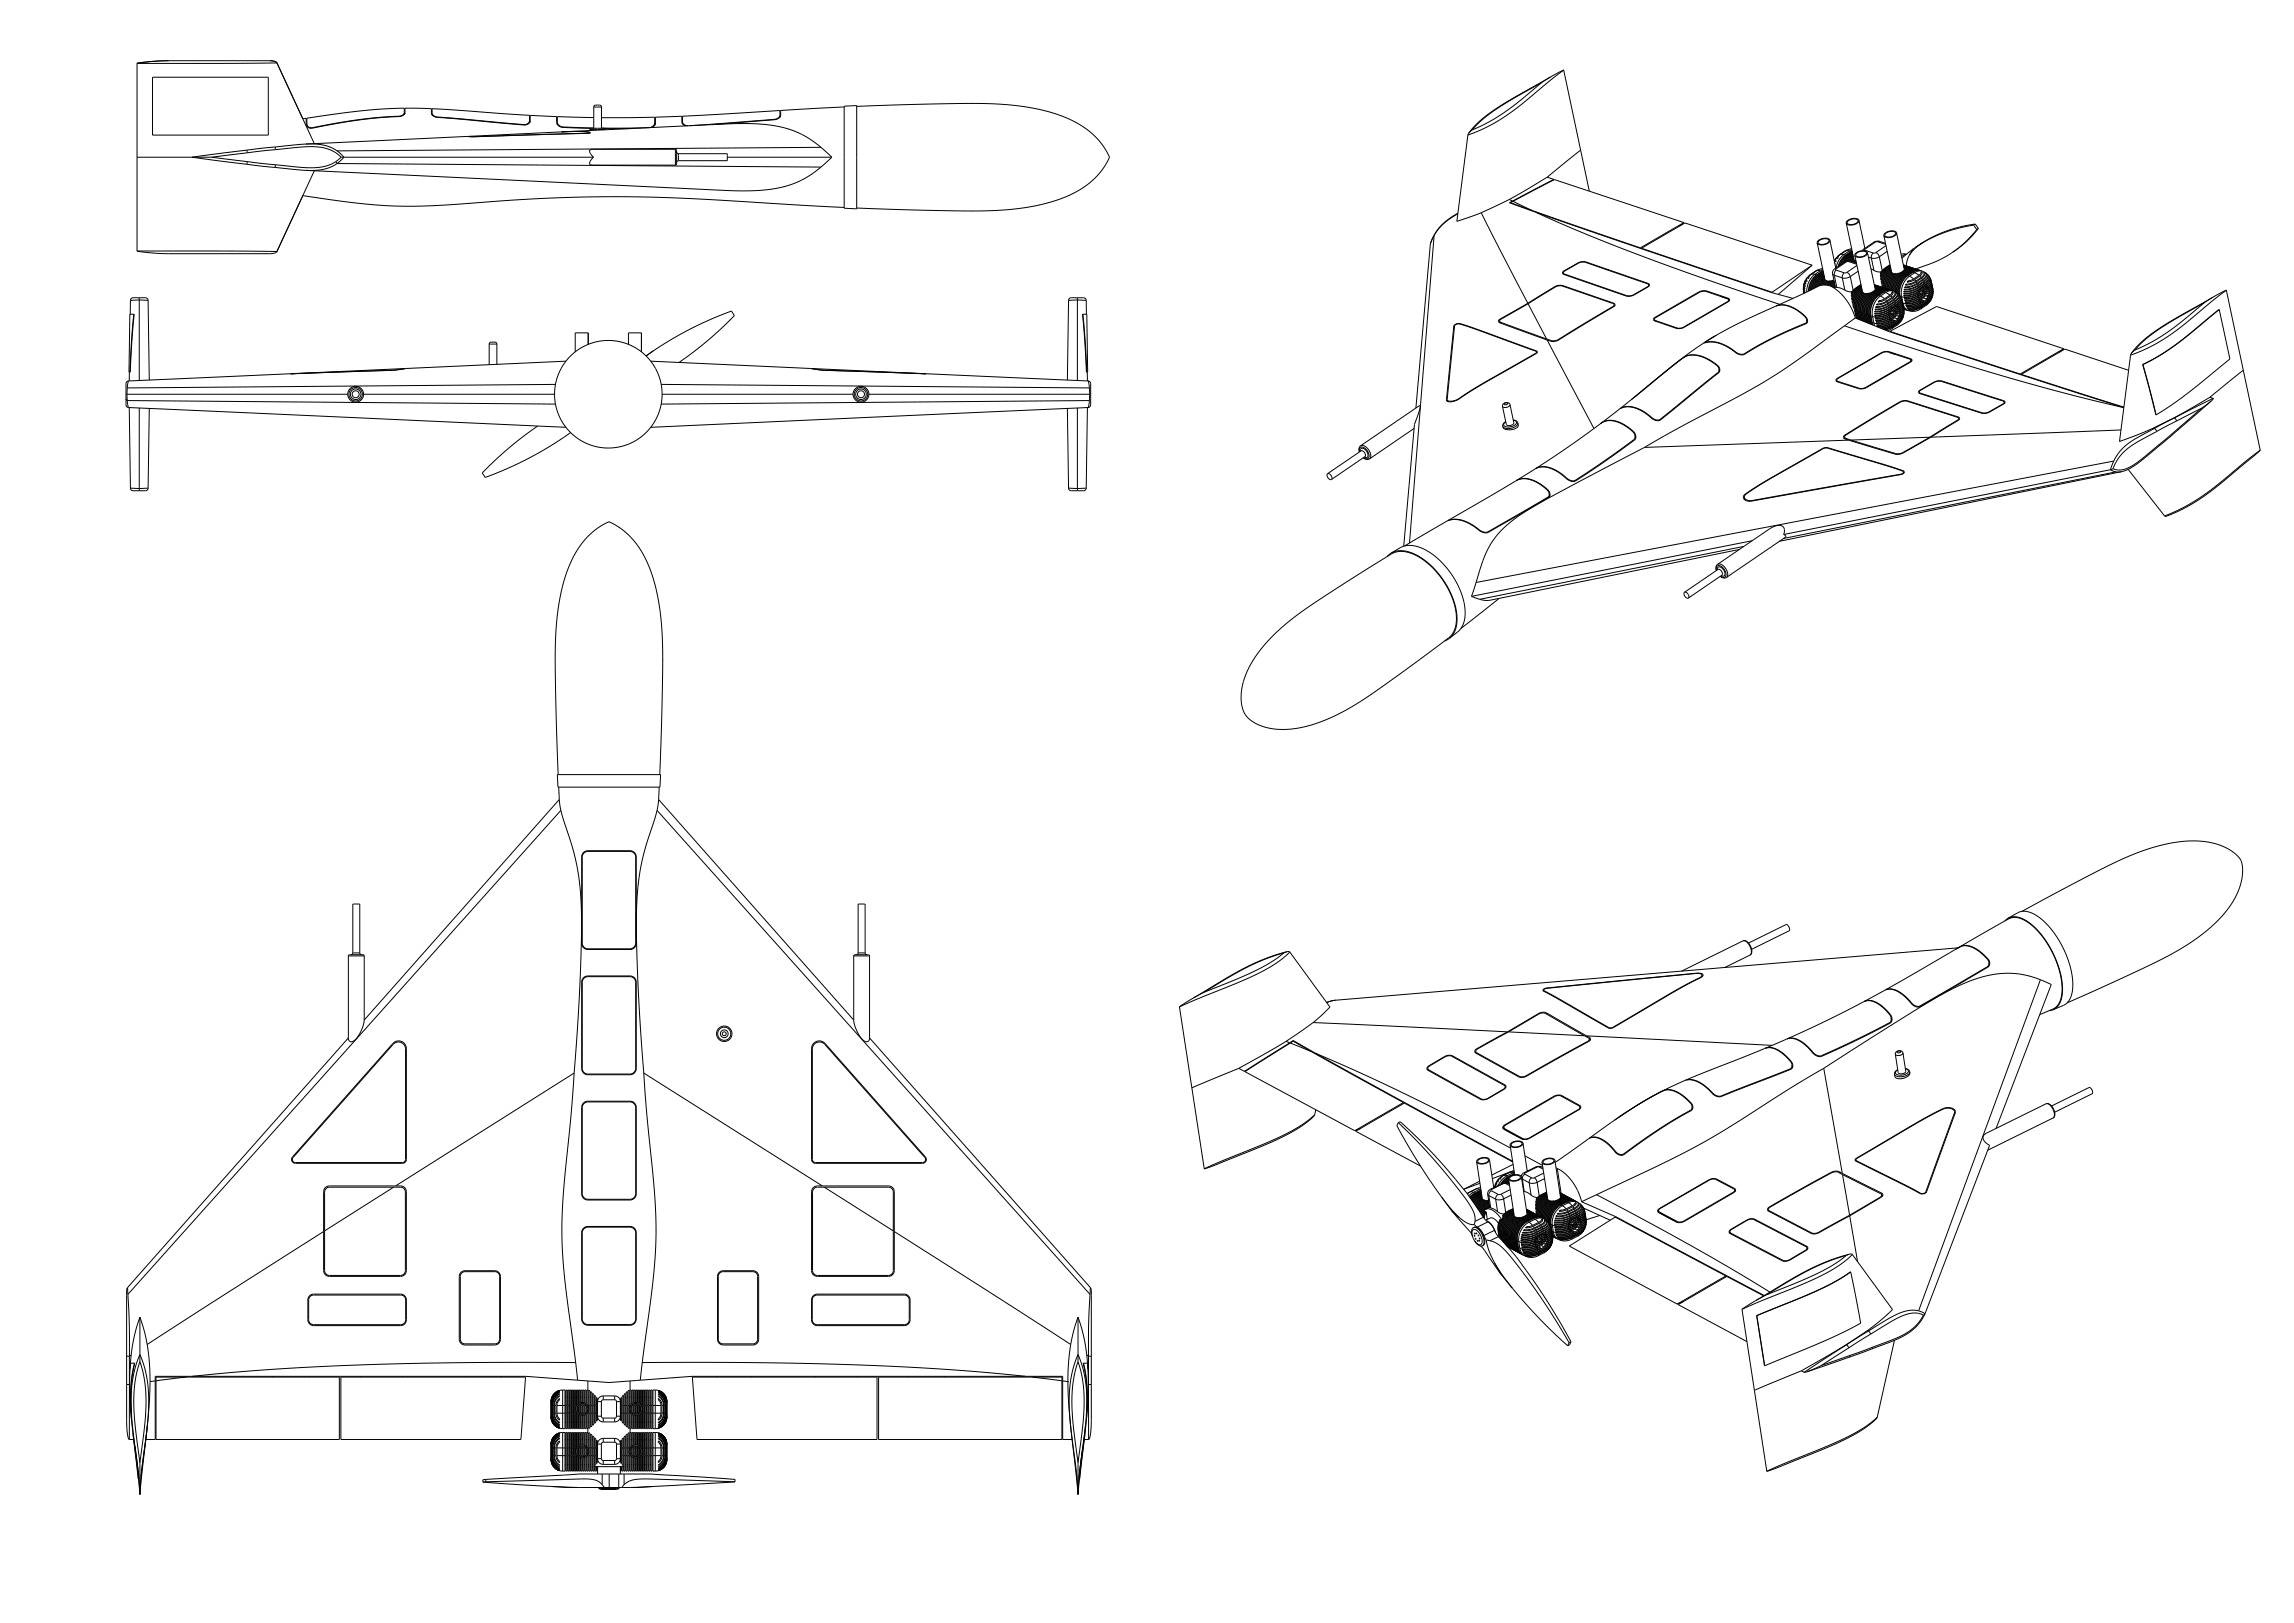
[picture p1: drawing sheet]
<svg xmlns="http://www.w3.org/2000/svg" width="1189mm" height="841mm" viewBox="0 0 1189 841" stroke-linecap="round" stroke-linejoin="round" font-family="sans-serif">
<g fill="none" stroke="#000" stroke-width=".52">
<path d="M71 33v97M87 31h53l4 2M87 31l-16 2M144 33h-73M144 33l19 41M804 40l-5 3M804 40l-30 17-8 7-5 5M810 36l-30 24-10 6-9 4M810 36l-6 4M810 36l14 63M79 40h60v30h-60zM210 58l-2 2h-1"/>
<path d="M210 59v-3h14v3l2 2 38 3a17 17 0 0 0 9 1l2-2M210 59v-3h-3l-14 1-19 2-15 2v4M210 59l-1 1h-2M224 59l1 1 2 1M224 60v-4l6 1 44 3v4l1-1M308 55v11h-16M308 55l1-1 2 1h1M308 55h4M312 55v11h24M404 60l-1 1-2 1M405 60l-1 1v-4l-50 3v4M405 60l-1 1-2 1-33 3"/>
<path d="M438 55l-33 2v3M438 55h6v53h-6zM444 55l27-1a341 341 0 0 1 59 1 63 63 0 0 1 39 17l4 5a5 5 0 0 1 0 8 48 48 0 0 1-32 21l-9 1a282 282 0 0 1-56 2l-32-1M799 43l-24 14-7 5-5 5M799 43l-20 16-7 4-9 4M128 78l-28 3 28 4M128 78v1M128 79l-18 2M143 76l-15 2M143 76v2M143 78l-15 1M143 78l7-1a36 36 0 0 1 22 1l5 3"/>
<path d="M157 62l2-1v4l1 1h2M159 75h1a23 23 0 0 1 15 3M159 75l-16 1M159 64a2.3 2.3 0 0 0 3 2M162 66h.1M175 78l3 3-3 4M207 60l-21 2-24 4M207 60h.1M207 60l-20 2-25 4M227 61l44 4M227 61h.1M246 71h.1"/>
<path d="M271 65h.1M274 63a2.6 2.6 0 0 1-3 2M275 63v-3h14v4l1 2h2M289 63l1 2 2 1M291 68l93-4a58 58 0 0 1 39 10l2 2M291 68h.1M292 66l14 1M292 66h.1M302 68l4 1-63 2-84 4M302 68h-11M302 68h.1M304 69l-58 2"/>
<path d="M304 69h.1M305 69l-10-1-52 3h3M305 69h-1M305 69h.1M306 67v-1h7l1 1M306 67h8M306 67v1M308 61l-19-1v4M312 61h27v4l1-1M314 67h.1M327 67h-13M336 66h.1"/>
<path d="M339 64a3 3 0 0 1-3 2M340 64v-3l13-1 1 4 1 1M340 64l-2 2M350 77h-44v2l2 2M350 77l1 1v7l-1 1M350 77v9M351 79l1 1M352 80h25v3h-25M352 80v3M354 63l1 2h2M401 62l-44 3M401 62h.1"/>
<path d="M425 76l6 5M425 76l-250 2M761 70l-6 45 13-5M761 69v1M763 67l-2 2M819 78l-17 14M71 81h39M110 81l18 3M128 85l15 2M128 84l15 1M128 84v1M143 87l16 1"/>
<path d="M143 85v2M163 88l-19 42M174 84l-2 1a33 33 0 0 1-19 1l-10-1M174 84l1 1M175 85h-1a24 24 0 0 1-15 3M175 85l250 2M177 81l-3 3M177 81h131M308 81l-2 3v1l44 1M352 83l-1 1M377 81h54M425 87a55 55 0 0 1-39 12l-227-11"/>
<path d="M431 81l-6 6M802 92l-20 11M802 92l3 1M805 93l-21 11M805 93v1M157 101l12 2a295 295 0 0 0 84 2 894 894 0 0 1 149 1l36 2M756 111l-2 1a28 28 0 0 0-11 10M756 110l-7 5a24 24 0 0 0-8 11M768 110l24 47M782 103l-14 7M782 103h.1M782 103l2 1"/>
<path d="M783 105l11 4M783 105h.1M784 104l-2 1 14 5M784 104l10 5M784 104l-1 1M784 104l22-11 67 22M794 109l56 19M796 110l122 42M796 110a1201 1201 0 0 0 126 48M873 115l-3 2M873 115l-23 13M957 116l4 18"/>
<path d="M958 115l3-2a1.4 1.4 0 0 1 2 2 1.4 1.4 0 0 1-2 1h-2a1.1 1.1 0 0 1-1 0 1.1 1.1 0 0 1 0-1zM964 114l-2-1h-2l-2 1-1 2M964 114l-1 2-2 1h-3l-1-1M964 114l3 15M1023 117a74 74 0 0 0-26 9M1023 117l2 2M1024 116a66 66 0 0 0-31 12M1024 116l-1 1M1024 116l1 2M1025 119l-7 7-6 5M1025 118l-6 7-7 6M1025 118v1"/>
<path d="M71 130l16 1h53l4-1M71 130h73M144 130l-1 1M741 126l-7 85M743 122l-2 4M743 122l-12 159M818 136l-7 4M818 136h.1M822 136l32 11M822 136h-4M822 136h.1M850 128v1"/>
<path d="M851 129l67 22M851 129l22-13 66 21M851 129h.1M939 137l-17 16M939 137l-21 14M942 126l4 19M942 140h-1M943 125l3-1a1.4 1.4 0 0 1 2 1 1.4 1.4 0 0 1-2 1l-2 1a1.1 1.1 0 0 1-1-1 1.1 1.1 0 0 1 0-1zM944 139h1l-4 1M945 140h-2M948 124v2l-3 1h-2l-1-1M948 124h-1h-2l-2 1-1 1"/>
<path d="M948 124l4 15M951 139l-1 1v2M951 136v1M952 134l-1 1M952 139h-1M952 139v1M952 140l-1 3M952 140l4 1M952 133v1M953 132l-1 2-1 2 1-2M953 132h.1M956 132h-2l-2 2v-1l1-1"/>
<path d="M956 132l-3 3-1 4M956 132h1M956 136l-5 3M956 130h.1M957 130h1M957 130l-4 2M957 132l-3 3-1 3M957 136h-1M957 136l-5 3M957 132l-2 3-2 3M957 132h.1M957 130h-1"/>
<path d="M957 132l-2 2-1 3M958 133l-2 1-2 3M958 133h.1M958 133l-3 4M958 136h-1M958 136l4 1M958 133l-3 3M958 133h1M958 130l-2 2M958 130h1M959 133l-3 3M959 133l-2 3"/>
<path d="M959 133h.1M959 135l-1 1M959 135l-3 1M959 135l3 1M959 129h1l-3 1M959 130l-2 2M959 133l-2 2M960 130v1M960 130l-3 2M960 133l-2 2M960 133h.1M960 129l-2 1"/>
<path d="M960 130h-1M960 130h.1M960 131l-3 1M960 131h.1M960 131l-2 2M960 132l-1 1M960 133l-1 2M960 133l1 1-2 1M961 133h-1M961 134l-2 1M961 134l-1 2M961 134v1"/>
<path d="M961 135h.1M961 135l-1 1M961 132l4 19M962 135l-1 1M962 135v1M962 136h.1M962 131l2-1h2a1.3 1.3 0 0 1 1 2 1.3 1.3 0 0 1-1 1h-2a1.1 1.1 0 0 1-2 0 1.1 1.1 0 0 1 0-2zM962 138l-5 3M962 138h.1M966 129l-1 1M967 129v1M967 129h-1"/>
<path d="M967 130h-1M967 130l4 1M968 131l-1-1h-3l-2 1-1 1M968 131l-1 1-2 1h-3l-1-1M968 131l4 19M968 133l2 1M970 139l1 1M970 134l1 6M971 131l-1 3M971 126l-5 3M972 126h-1M972 126l-5 3"/>
<path d="M972 131h-1M972 131l2 2M973 125l-1 1M973 125l4 2M974 133l-2 1h-2M974 133l2 7M974 125h-1M974 125l-3 1M974 125l3 1M976 122l4 19M977 139l-2 3M977 139h.1"/>
<path d="M977 121l2-1h2a1.3 1.3 0 0 1 2 1 1.4 1.4 0 0 1-2 2h-2a1.1 1.1 0 0 1-2-1 1.1 1.1 0 0 1 0-1zM977 127l-5 4M977 127h1M977 139l-2 3v1M977 139h1M978 127h-1M978 139l-3 4M978 130l-4 3M978 139l-2 3-1 3M978 139l1 1M979 140l-3 2-1 3M979 140l-3 3-1 3v1"/>
<path d="M979 140h.1M979 140l-2 3-2 4M980 140l-4 4-1 3 1 2 1-5 3-4M980 140h.1M980 137l-3 2M980 138l-3 1M980 138l-2 1M980 139l-1 1M983 121l-1 1-2 1h-2l-2-1M983 121l-1-1h-3l-2 1-1 1M983 121l4 18M985 132h.1"/>
<path d="M987 137h.1M987 137v1M987 137l1 1M987 138h1M987 138h2M987 138h3M987 139v1M987 140h.1M987 132h1h-1M987 140l-2 1M987 140h1M987 132h-2"/>
<path d="M987 132l-1 1M988 140l-3 2M988 140h.1M988 138h.1M988 140l-2 2M989 138h.1M990 138h-3M990 138h.1M990 132l-2 6M990 139h-3M990 139h.1M991 139h-2l-2 1"/>
<path d="M991 139l-2-1-2 1M991 139h.1M991 139h1M992 139h-2l-2 1M992 139h.1M992 129l-2 3M992 129l-6 5M992 139h-1l-3 1M992 139h1M993 128l-1 1M993 139h-2l-2 1M993 139v1"/>
<path d="M994 140h-2h-2M994 140l-2-1-3 1M994 140h.1M994 140h-2l-2 1M994 140h1M995 140h-3l-1 1M995 140h.1M997 126l-4 3-3 3M997 126l-4 2M997 126h.1M1012 131l-8 4-11 4M68 156h9"/>
<path d="M68 156l1-2h7l1 2M68 156v7M72 154v43M77 156v41M554 156h9M554 156l1-2h7l1 2M554 156l-1 41M558 154v43M563 156v7M792 157l-15 8M792 157l10 19M792 157l14-8 3-1 28 10"/>
<path d="M792 157l-14 8-1 1M806 149l-14 8M806 149h.1M810 148l26 9M810 148h-2l-2 1M810 148h.1M810 141l1-1 7-4h3l34 12M810 141l1 1M810 141v1M811 140l-1 1 1 1 32 11h3l8-4a.9 .9 0 0 0 1-1 .9 .9 0 0 0-1-1M811 140v1M811 142l32 11"/>
<path d="M811 142h.1M836 159l-28 17M836 159h.1M836 157a1 1 0 0 1 1 1 1 1 0 0 1-1 1l-28 17-3 1-3-1M836 157h.1M837 158l-1 1M837 158v1M843 153h.1M847 153h-4M847 153h.1M854 149l-7 4M854 149h.1"/>
<path d="M854 147h.1M855 148l-1 1M855 148h.1M881 151l-23 13M881 151v1M885 151l11 3M885 151h-4M885 151h.1M892 154l4 1M895 156l-22 14M895 156v1M896 154v1a1 1 0 0 1 0 1l-24 14h-3l-11-4a1 1 0 0 1-1-1 1 1 0 0 1 1-1"/>
<path d="M896 154v1M896 155h.1M896 155l-12-4h-2l-24 14-1 1M896 155l-1 1M896 155v1M918 152l11 3M918 152h.1M918 151l1 1M920 159l4-1 4 1 6 4 2 3M920 159a252 252 0 0 0-36 18M921 159l3-1 4 1 4 2 4 3M921 159h-1"/>
<path d="M935 149l1 2-1-1M935 149h.1M935 150h.1M935 150v2M935 148v3v-2M935 151h.1M935 148h.1M935 151v1M935 147v1l1 2-1-2M935 147h.1M936 145l-1 2 1 1-1-1M936 145h.1"/>
<path d="M937 144l-1 2v1v-2M937 144h.1M938 142l-1 2-1 2 1-2M938 142h.1M939 142l-2 2v-1l1-1M939 142h2M941 142l-3 4-2 5M941 142h1M941 140l-3 2M941 140h.1M941 140h2M941 140l-2 2"/>
<path d="M942 142l-3 4-2 5M942 143l-3 3-1 5M942 143h.1M943 143l-3 3-2 4M943 143h.1M943 143l-3 3-1 4M943 143l-2 3-2 4M943 143h1M943 140l-2 2M943 140l1 1M944 143l-3 3-1 4M944 143h.1"/>
<path d="M944 141l-2 1M944 143l-2 3-2 3M945 141h.1M945 141l-3 2M945 144l-3 2-1 3M945 144h.1M945 140l-1 1M945 140v1M945 144l-2 2-2 3M945 141l-2 2M945 142l-2 1M945 142l-1 1"/>
<path d="M945 144l-2 2-1 3M945 144h1M945 143h-1M945 143v1M946 143l-1 1M946 144h-1M946 144l-4 4M946 144l-3 4M946 145l-3 3M946 145h.1M946 145l-2 3M947 145h-1l-1 3"/>
<path d="M947 145l-2 3M947 145v1M948 146l-3 2M948 146l-2 2M948 146h.1M948 148l4 3 4 4 4 5 2 5M948 148h-3h-2l-22 11M949 146l-3 2M949 146l-2 2M949 146h.1M950 142l1 7h1M950 142l1 1"/>
<path d="M950 145l-3 3M950 145h.1M950 145l-2 3M950 145h1M951 145h-1M951 146l-3 2M951 146l-2 2M951 143l4 1M951 143l1 6M951 147l-2 1M951 147l-1 2M951 148l-1 1"/>
<path d="M951 148v1M951 149h.1M952 149l4 1M955 144l1 6M956 141l-1 3M956 150l4 1M957 141l2 2M957 141h-1M959 143l-2 1h-2M959 143l2 7M960 153v1M960 152h.1"/>
<path d="M960 155h.1M961 157h-1M961 159v1M962 149l-2 3M962 149h.1M962 149l-2 3v2M962 149l1 1M963 150l-3 4M963 141l-4 2M963 150l-3 3v2M963 150h1M964 150l-3 2-1 3"/>
<path d="M964 150l-3 3-1 3v1M964 150h.1M964 150l-2 3-2 4M965 150l-4 4-1 4 1 2M965 150h.1M965 147l-3 2M965 148l-3 1M965 148l-2 2M965 149l-2 1M965 149l-1 1M965 150l-3 4-1 6M965 150h-1"/>
<path d="M965 150l-2 2-1 3-1 3v3M965 151l-3 4v6M965 151l-3 5v5M965 151h1M966 151l-3 5-1 5M966 151v1M966 152l-3 4v6M966 152l-1 1-2 3v5M966 152h.1M967 152l-3 5v5M967 152l-2 1-1 3-1 3v3M967 152h.1"/>
<path d="M968 152l-3 5-1 5M968 152l-2 1-1 3-1 6M968 152h.1M969 152l-3 4-1 4v2M969 152l-2 1-2 3v3v3M969 152h.1M969 152l-1 2-2 2-1 3v3M969 152h1M970 152l-2 2-2 3v3v2M970 152l-2 2-1 3-1 3v3M970 152h1M971 152l-2 2-2 3-1 3 1 3"/>
<path d="M971 152l-2 2-2 3v3v3M971 152h.1M971 140l4 1M971 152l-2 2-1 3-1 3v3M971 148h1M972 148h1M972 152l-2 2-2 3-1 3 1 3M972 148h2M972 152v1M972 148h.1M972 150h.1M972 153l-2 2-1 2-1 3v3"/>
<path d="M972 150l-3 2M972 150h1M972 153h1M973 150l-3 2M973 148h.1M973 159h-1M973 153l-2 2-2 2v4v2M973 150h.1M973 153l-2 2-1 3-1 3v2M973 153h.1M973 148h-1h2M973 158h.1"/>
<path d="M973 150l-2 2M973 153l-2 2-1 3-1 3v3M974 150v1M974 150l-3 2M974 153l-2 2-2 3v3v3M974 153h1M974 148h.1M974 151l-3 1M974 148h-2M974 148v1M974 151h1M974 151l-2 1"/>
<path d="M974 156h-1M974 149h-2M974 149h1M975 153l2 2M975 153l-2 2-2 3-1 3 1 3M975 151l-3 2M975 151h.1M975 143h.1M975 149h-3M975 149h.1M975 142h.1M975 145h.1"/>
<path d="M975 151l-2 2M975 149h-1h-2M975 149h1M976 147h-1M976 151h.1M976 151l-3 2M976 149h-2l-2 1M976 149h.1M976 151l1 1M976 151l-2 2M977 149h-2l-2 1M977 149h-2l-3 1"/>
<path d="M977 155l-4 1M977 155l1 1M977 152l-2 1M977 152l3 1M977 150l-2-1-2 1M977 150h.1M978 150l-2-1-2 1M978 150h.1M978 156l-5 2M978 150h-2l-2 1M978 156l-2 2h-3M978 156l1 1"/>
<path d="M979 157l-7 2M979 150h-2l-2 1M979 150h-3l-2 1M979 150h.1M979 157v1M979 157l-3 2h-4M979 158l-3 2h-4M979 158l1 1M979 150h-1l-3 1M980 153l-3 2M980 159l-4 2-4 1M980 159v1"/>
<path d="M980 160a15 15 0 0 1-8 3M980 153l1 1M980 150h-2l-2 1M980 150h.1M980 140l-3 4-1 5M980 141l-3 3v5M980 141h1M980 141l-2 3-1 5M980 151l-1-1-3 1M980 151h1M981 141l-3 4-1 4M981 141h.1"/>
<path d="M981 154l-3 2M981 159h.1M981 154v1M981 142h-1l-1 2-1 6M981 142l-2 3-1 5M981 142h.1M981 151l-1 2M981 151v1l-1 1M981 151v1M981 159h1M981 159l-2 2M981 159l-2 1"/>
<path d="M981 151h-2l-2 1M981 151l3 1M981 155l-2 2M982 155v1M982 155l-3 2M982 142h-1l-2 3-1 5M982 142l-3 4v4M982 142h.1M982 156l-3 2M982 156v1M982 159l-1 1M982 151v2l-1 1"/>
<path d="M982 151a2 2 0 0 1-1 3M982 151v1M982 157l-2 2M982 157l1 1M983 158l-3 2M983 159h.1M983 159h1M983 159l-3 1M983 142h-1l-2 3-1 5M983 142l-3 4-1 4M983 142h.1M983 152v1l-2 2"/>
<path d="M983 152h.1M983 159l1 1M983 159l-3 2M983 159v1M983 159l-2 2M983 158h1M983 158l-1 1M983 152a2.4 2.4 0 0 1-1 3M983 160l-2 1M983 160h2M984 152a2.5 2.5 0 0 1-2 4M984 152h.1"/>
<path d="M984 158l-2 1M984 152v2l-2 2M984 152l1 3-3 2M984 142h-1l-2 3-2 5M984 142l-3 3-1 5M984 142h.1M984 159v1M984 158l-1 1h1M984 158v1M984 159h.1M984 159l1 1M984 160h1"/>
<path d="M985 160h-1M985 141l-4 4-1 6M985 141v1M985 160h.1M985 153h.1M985 153v2l-3 2M985 153a2.9 2.9 0 0 1-2 5M985 153l1 1M985 142l-3 4-1 5M985 154h.1M985 142h1M985 154a3 3 0 0 1-2 4"/>
<path d="M985 154a2.5 2.5 0 0 1-1 4M986 154h1M986 154v3M986 142l-3 4-2 5M986 155h.1M986 155v1a2.6 2.6 0 0 1-2 3M986 155v2l-2 1M986 142l-3 4-1 5M986 142h.1M986 156h.1M986 156v2l-2 1M986 156v2l-1 2"/>
<path d="M986 157v1l-1 2M986 157v1M986 158v1l-1 1M986 157h.1M986 157h2M986 157l1 3 2 1M986 158h.1M986 158v1l-1 2M986 158v2l-1 1M987 159h.1M987 159v2l-2 1M987 159l-1 1-1 2"/>
<path d="M987 142l-3 4-2 5M987 142h.1M987 160l2 1M987 160h.1M987 160l-1 1-1 1M987 160a2.8 2.8 0 0 1-2 3M987 160l1 1M987 154h.1M987 142l-3 4-1 6M987 152h.1M987 153h.1M987 151h.1"/>
<path d="M987 142l-3 5-1 5M987 142l1 1M987 150h.1M987 155h.1M988 157v1M988 156h-1M988 149h-1M988 143l-3 4-1 5M988 156l-1 1M988 143h1M988 158h.1M988 147v1"/>
<path d="M988 159h.1M989 143l-4 4-1 6M989 140h.1M989 140l-3 2M989 143l-2 2-2 3v2v3M989 143h1M989 160h.1M989 140h1M989 140l-2 2M990 145l-2 1M990 143l2 2M990 143l-2 2-2 3-1 3 1 3"/>
<path d="M990 140l-3 2M990 141h1M990 141l-3 1M991 141l-3 2M991 141h.1M991 141l-2 2M992 141l-3 2M992 141h.1M992 145l-4 1M992 145l1 1M992 141l3 2M992 141l-2 2"/>
<path d="M993 146l-5 2M993 146l-2 1-3 1M993 146l1 1M994 147l-7 2M994 147l-3 2h-4M994 147v1M994 152l-3 1-4 1M994 151l-4 2h-3M994 151v1M994 152l-3 2h-4M994 152v1M994 151l-3 1-4 1"/>
<path d="M994 153h.1M994 153l-3 1-4 1M994 152h.1M994 153l-3 2h-4M994 154h.1M994 153v1M994 148l-3 1-4 1M994 154l-3 1-4 1M994 154l-3 2h-4M994 154v1M994 148l-3 2h-4M994 148l1 1"/>
<path d="M994 155h1M994 155l-3 1-4 1M994 151h1M995 155l-4 1-4 1M995 155v1M995 150l-1 1M995 150l-4 2h-4M995 143l-3 2M995 156l-3 1h-4M995 149l-4 1-4 1M995 156l-4 1-3 1M995 156h.1"/>
<path d="M995 149l-4 2h-4M995 149v1M995 155h.1M995 151l-1 1M995 151h-1M995 150a16 16 0 0 1-8 2M995 156l-3 2h-4M995 152h-1M995 152h1M995 143l1 1M995 152v1M995 152l-1 1"/>
<path d="M995 152l1 1M995 157h1M995 157l-3 1h-4M995 140h-2l-2 1M995 151v1M995 151l2 1M995 155l1 1M995 153h2M995 153h-1M995 140h-2l-1 1M995 140l1 1M996 144l-3 2"/>
<path d="M996 156h.1M996 155h-1M996 157l-4 1-4 1M996 155l1 1M996 153l-2 1M996 156h-1M996 151h.1M996 151h1M996 149h.1M996 144v1M996 156l-1 1M996 141l-1 2"/>
<path d="M996 141v1l-1 1M996 141h.1M996 149h1M996 149l-2 2M996 149l-1 1M996 141l-2-1-2 1M996 141l3 1M996 159l-3 1-3 1M996 159v1M996 153l-1 1M996 157h1M996 157a12 12 0 0 1-8 2"/>
<path d="M996 145l-2 2M996 153h1M997 157l-4 2-4 1M997 158l-1 1M997 158l-4 2h-4M997 157v1M997 145v1M997 145l-3 2M997 152h-1M997 153h.1M997 146l-3 2M997 154l-1 1"/>
<path d="M997 154l1 1M997 146v1M997 156h-1M997 156l-1 1M997 148l-1 2M997 141v1l-1 2M997 141a2 2 0 0 1-1 3M997 141h.1M997 147l-2 2M997 151v1M997 151h1M997 147l1 1"/>
<path d="M997 152h1M998 148l-3 2M998 148v1M998 148l1 1M998 152v1M998 152l-2 1M998 153l-1 1M998 153l-3 3M998 153l1 1M998 149l-3 2M998 149h1M998 148l-1 1"/>
<path d="M998 148h.1M998 153l-3 2M998 153h1M998 149v1M998 149l2 1M998 149l-2 2M998 148h1M998 142v1l-2 2M998 142a2.4 2.4 0 0 1-1 3M998 142h.1M998 158l-2 2M998 150l-1 1"/>
<path d="M998 152l-3 2M998 152h2M998 150h2M998 150v1M998 152h.1M998 151h-1M998 151h2M998 151v1M998 151l-2 1M999 142a2.5 2.5 0 0 1-2 4M999 142h.1M999 148h-1"/>
<path d="M999 142v2l-2 2M999 142l1 2-3 3M999 157l-1 1M999 157l-3 2M999 149h.1M999 148h.1M999 155h.1M999 155l-3 2M999 155l-2 2M999 156v1M999 156l-2 2M999 156h.1"/>
<path d="M999 156l-2 1M999 154l-1 1M999 148v1M999 149h1M1000 150h.1M1000 149h-1M1000 143h.1M1000 154l-2 1M1000 152l-1 1M1000 150v1M1000 143v2l-3 2M1000 143v1"/>
<path d="M1000 151v1M1000 151h.1M1000 152h.1M1000 153v1M1000 153l-1 1M1000 152v1M1000 153h-1M1000 144a3 3 0 0 1-2 4M1000 144h.1M1000 144a2.5 2.5 0 0 1-1 4M1001 145h.1M1001 145v2l-2 1"/>
<path d="M1001 145v1M1001 155l-2 2M1001 155l-3 3M1001 155h.1M1001 146v1l-2 1M1001 146h.1M1001 146v1l-2 2M1001 146v2l-1 1M1001 147h.1M1001 147v1l-1 2M1001 147v2l-1 1M1001 148h.1"/>
<path d="M1001 154l-2 3M1001 154l-2 2M1001 148v1l-1 1M1001 148h1M1001 154h.1M1002 148l-1 2-1 1M1002 148v1M1002 149v1l-2 2M1002 149l-1 1-1 1M1002 149h.1M1002 153l-1 1-2 2M1002 153l-3 3"/>
<path d="M1002 149l-1 2-1 1M1002 149a2.8 2.8 0 0 1-2 4M1002 153h.1M1002 150v1M1002 152l-1 1-2 2M1002 151v1l-2 2M1002 151l-2 2M1002 151v1M1142 157l-24 14-7 5-4 5M1142 157l-19 16-8 4-8 4M1147 154l-5 3M1147 154l-29 17-9 7-4 5"/>
<path d="M1154 150l-30 24-10 6-10 4M1154 150l-7 4M1154 150l17 83M67 163h3l-2 30h-1zM69 163l-2 30M254 178l1-1h2l1 1M254 178v11M254 178h4M258 178v11M305 178v-6h-7v10M326 178v-6h6v10M561 163h2l1 30h-1z"/>
<path d="M561 163l2 30M754 169l-4 38M754 169v1M757 168h-2l-1 1M757 168l39 14M757 168h.1M777 166l1 1M777 166v1M777 165v1a.9 .9 0 0 0 0 1M777 165l1 1M777 167l25 9M778 167l24 9"/>
<path d="M778 167v1M802 176h2M802 176l24 46M804 176v1M808 176h-4M808 176h.1M857 166h1M858 164v1M858 166l11 4M858 166v1M869 170h.1M873 170h-4"/>
<path d="M873 170h.1M884 177v1M884 177h.1M884 177h4l4 1 8 4M888 174l-4 3M888 174l-16 12-25 20M890 174h-2M936 164l1 2-1 2-16 7-15 8a4 4 0 0 1-6-1l-7-4-5-1-4 1 1-1M936 164h.1M936 168l-18 8-14 7M936 168h.1M936 166v2"/>
<path d="M936 166l1 1M956 169l46 15 37 11 30 8 32 8-122-39M956 169l-24 17-16 11-64 35M961 161l1 3M961 161h1M962 165l17 7M962 165l-6 4M962 161v3M962 161h.1M962 161l1 4M962 164v1M962 164h.1"/>
<path d="M962 164l1 1M963 161v1M963 161v4M963 165h.1M963 162l1 3M963 162h1M963 165l1 1M963 165h1M964 162v3M964 165v1M964 162h.1M964 162l1 3"/>
<path d="M964 165h.1M964 165l1 1M965 162h.1M965 162v3M965 165v1M965 165h.1M965 162l1 4M965 162h1M965 165l1 1M966 162l1 4M966 166v1M966 163h1"/>
<path d="M966 163l1 3M966 166h1M967 163v3M967 166v1M967 163h.1M967 163l1 3M967 166h.1M967 166l1 1M968 163h.1M968 163v3M968 166v1M968 166h.1"/>
<path d="M968 163l1 4M968 163h1M968 166l1 2M968 166l1 1M969 163v4M969 167v1M969 163v1M969 163l1 4M969 167h.1M969 164l1 3M969 167l1 1M970 164v3"/>
<path d="M970 164h1M970 167v1M970 167h.1M970 167l1 1M970 167h1M971 164h1M971 164v3M971 167l2 1M971 167l1 2M972 164h.1M972 162v1M972 163v1"/>
<path d="M972 161v1M972 160h.1M972 165h.1M973 168h.1M973 166h-1M973 167h-1M973 168v1M973 169h.1M979 162l-3 2h-4M979 162h.1M979 162l-4 1-3 1M979 163l-3 1h-4"/>
<path d="M979 163h.1M979 161l-3 2-4 1M979 163l-3 2h-4M979 164l-3 1h-4M979 164h.1M979 172h.1M979 164l-3 1-4 1M979 164l-3 2h-4M979 164v1M979 163v1M979 162v1M979 165h1"/>
<path d="M979 165l-3 1-4 1M979 164l1 1M979 161h1M979 165l-3 2h-4M979 165l1 1M979 160v1M979 160l-3 2-4 1M980 172l67 22M980 172l24-13 66 22M980 172h.1M980 166l-4 1-3 1M980 165h-1"/>
<path d="M980 166l-4 2h-3M980 166v1M980 165v1M980 161l-1 1M980 167l-3 1-4 1M980 166h.1M980 162l1 1M980 162l-1 1M980 162v1M980 167h1M980 161v1M980 161l2 1"/>
<path d="M980 166h1M980 163h2M980 163l-1 1M980 170l-2 1M981 166h.1M981 166h-1M981 167l-4 2h-4M981 166h1M981 163l-2 1M981 166l-1 1M981 161h.1M981 161h1"/>
<path d="M981 169l-4 2M981 169l-1 1M981 167h.1M981 167a12 12 0 0 1-8 2M981 163h1M981 167l-3 2-4 1M981 169h.1M981 169l-5 2M981 168h.1M981 168l-3 1-3 1M981 168l-5 2M982 162l-1 1"/>
<path d="M982 163l-2 2M982 163h.1M982 165l-1 1M982 165h1M982 166h-1M982 166l-1 1M982 161v1M982 161l1 1M982 162l1 1h-1M983 163l-1 2M983 163l1 1M983 163l-3 2"/>
<path d="M983 163h1M983 168l-3 2M983 162v1M983 162l2 1M983 160v1M983 160l2 1M983 160l-1 1M983 162h2M983 162l-2 1M983 161h-1M983 161h2M983 161v1"/>
<path d="M983 161l-2 2M983 161l2 1M984 167l-1 1M984 167l-3 2M984 165v1M984 165l-3 2M984 166l-3 1M984 167h.1M984 166h.1M984 166l-3 2M984 164l-1 1M985 164l-2 1"/>
<path d="M985 163h-1M985 161h.1M985 162h.1M985 163v1M985 163l-1 1M985 162v1M986 166l-2 1M986 166l-3 2M986 165v1M986 164l-2 3M986 164h.1M987 163l-1 2-2 1"/>
<path d="M987 163l-3 3M987 163h.1M987 161h.1M987 162l-1 2-2 2M987 162l-1 1-2 2M987 162h.1M987 161v2l-2 1M987 161l-2 2M987 160h1M988 161h.1M990 161h.1M996 160a7 7 0 0 1-7 1"/>
<path d="M1150 160l-7 6a140 140 0 0 1-32 23M1150 160h.1M1150 160l6 26-23 18-15 11M1150 160l-8 7a137 137 0 0 1-31 22M67 197l-1 4M67 197l-2 2v11l2 1M67 193v4M151 194h1M151 194h.1M152 194h.1M152 194l-85 3M203 192l-51 2"/>
<path d="M203 192h.1M210 191l-59 3M210 191l-7 1M210 191h.1M210 191l-7 1-52 2h1M288 199l-222 2M293 187l-83 4M337 187l83 4M339 182l-4 3M339 182l-4 2M339 182a186 186 0 0 1 40-21l2 3a187 187 0 0 1-29 24M339 182h.1"/>
<path d="M343 199l222 2M420 191l7 1 53 2h-1M420 191h.1M421 191l6 1M421 191l58 3M421 191h.1M427 192l52 2M427 192h.1M479 194h.1M479 194l85 3M564 193v4M564 197l1 4"/>
<path d="M564 197l1 2v11l-1 1M796 183v-1l-30-11-9-3h-2l-1 1-4 38M796 183l-28 16-12 8M796 183h.1M796 182h1l-1 1-28 16-12 8M796 182l1 1M871 187l-24 19M871 187h.1M875 184l-4 3M875 184h3l4 1 4 2 4 2M875 184h.1M890 189a2.6 2.6 0 0 1 1 4l-30 25"/>
<path d="M890 189v1M890 193l-29 24M890 193h.1M891 191l-1 2M891 191l-2-3-6-3-5-1h-4a57 57 0 0 0-14 11l-20 16M891 191v1M900 182a4 4 0 0 0 4 1M900 182v1M904 183v1M952 197l1 1M952 197v1M952 196h.1"/>
<path d="M953 198l11 3M953 198h.1M975 183l-23 13M975 183h.1M979 183h.1M979 182l11 4M979 182l-4 1M979 182v1M979 183l3 1M990 188l-23 13M990 188h.1M990 186h.1"/>
<path d="M990 186a1 1 0 0 1 1 1 1 1 0 0 1-1 1l-24 13h-2l-12-3a.9 .9 0 0 1 0-1 .9 .9 0 0 1 0-1M990 186l1 1M990 187l-11-5-3 1-23 13-1 1M990 187v1M990 187h1M1002 198l-7 4M1002 198h.1M1007 197l31 11M1007 197l-5 1M1007 197v1M1047 194h.1M1048 194l53 17"/>
<path d="M1048 194h.1M1070 181l-23 13M1070 181l-3 2M1103 192l-33-11-22 13M1104 184l-5 45 17-7M1105 183l-1 1M1107 181l-2 2M1111 189l7 26M1111 189h.1M1163 192l-18 14M65 207l1 1M65 204h115"/>
<path d="M66 201v7M66 208l1 3M66 208l222 1M67 211l226 10M67 211l1 42M72 211v43M77 212v41M188 204h99M343 204h99M450 204h115M553 212l1 41M558 211v43"/>
<path d="M564 211l-1 42M564 211l-227 10M565 208l-1 3M565 201v7M565 208l-222 1M750 207v1M756 207l-4 1-2-1M756 207h.1M756 207l-4 1h-2v-1M780 209a.8 .8 0 0 1 1 0 .8 .8 0 0 1 0 1 .8 .8 0 0 1-1 0zM780 218l-1 2v1M783 210l2 9-2 1h-2l-2-9"/>
<path d="M783 210l-2 1h-2M783 210a2.1 2.1 0 0 0-3-1 2.1 2.1 0 0 0-1 2M784 218h2l1 1M784 218h2v1l-3 2h-3l-1-1 1-1M787 219v2l-1 1-4 1a2.4 2.4 0 0 1-3-2M787 219l-1 2-3 1h-3l-1-1M830 219l-1 1M831 218l-1 1M831 218h3h4l4 2 5 4M831 218v1M840 212l3-1h4l5 2 4 4a4 4 0 0 0 5 1M840 212l-10 7"/>
<path d="M840 211v1M841 211h3h4l4 2 4 3M841 211h-1M841 211h.1M847 206l-1 1M856 216a4 4 0 0 0 5 1M856 216v1M861 217v1M964 201h.1M967 201h-3M967 201h.1M985 208l-29 17"/>
<path d="M985 208v1M989 208l26 8M989 208h-4M989 208h.1M995 203v-1l8-4h3l33 10M995 203l1 1M995 203v1M995 202a.9 .9 0 0 0-1 1 .9 .9 0 0 0 1 1l32 10h4l6-4a1.5 1.5 0 0 0 2-1 1.5 1.5 0 0 0 0-1h-1M995 202h.1M996 204l31 10M996 204h.1M1014 218l-14 9"/>
<path d="M1014 218h1M1015 216a1 1 0 0 1 1 1 1 1 0 0 1-1 1l-14 9M1015 216h.1M1015 217l-26-9h-3l-22 13-7 4-1 2M1015 217l-1 1M1015 217v1M1027 214h.1M1031 213l-4 1M1031 213v1M1038 209l-7 4M1038 209v1M1038 208h.1"/>
<path d="M1039 208l-1 1M1039 208v1M1127 217l-11 5M1127 217h.1M1127 217l-10 5M1127 217l1 1M1128 218l-10 6M1141 212l-12 10M1141 212l-13 6M1145 206l-18 11M1145 206h2M1146 208l-5 4"/>
<path d="M1146 208l-17 15M1147 206l-1 2M1147 206l-20 11M279 221a187 187 0 0 0-29 24l1 2a184 184 0 0 0 45-23M705 234a1.5 1.5 0 0 1 1-2 1.5 1.5 0 0 1 2 2l1 1a1.3 1.3 0 0 1 0 2 1.3 1.3 0 0 1-2 0M705 231l-1 1 1 2v-2h1l2 1 1 2v3l-2-1M705 231h2l2 2 1 3v2M705 231l31-21-3 10-5 63M705 234a2.1 2.1 0 0 1 2 3M705 234l-17 11M705 234h.1M707 237l1 1h2"/>
<path d="M707 237l-17 11M707 237h.1M733 222l-23 16M847 224a3 3 0 0 1 0 4l-30 21M847 224h.1M847 228l-31 21M847 228h.1M847 226v2M847 226l-2-3-5-4-4-1h-4l-36 25M847 226l1 1M852 232a788 788 0 0 0-62 34l-8 6-6 6a58 58 0 0 0-11 24M945 232l-30 17-10 7"/>
<path d="M945 232v1M947 232h-2M947 232l39 12M947 232h1M956 227h1M956 227h.1M956 225a1.3 1.3 0 0 0 0 2 1.3 1.3 0 0 0 1 1h1M956 225v1M957 227l2 1M957 227v1M958 228l-106 4M959 228l24 7"/>
<path d="M983 235h.1M986 235h-3M986 235h.1M1000 227l-14 8M1000 227l-41 1M1001 227l-15 8h-2l-26-7M1096 239l-2 4M1096 239l-331 63M1099 223l-98 4M1117 222l-10 5-5 4-4 4-2 4M1117 222h.1M1117 222h-1"/>
<path d="M1117 222l1 2M1118 224l-11 6-5 3a23 23 0 0 0-7 10M1119 231l-12 10-7 3M1119 230v1M1119 230l-10 9-5 3-5 2-4-1M1129 223l-10 8M1129 222v1M1129 222l-10 8M1171 233l-29 24-11 7-8 3h-1M1171 233l-10 9a121 121 0 0 1-39 25M68 253h9M68 253v1h1h7l1-1"/>
<path d="M554 253h9M554 253v1h1h7l1-1M688 245a2.1 2.1 0 0 0 2 3M688 245a2.1 2.1 0 0 1 2 3M786 249l10-6 4-1 6 2 8 5h3M786 249h.1M787 249h-1M787 249l3-1 4 1 4 2 4 3M787 249h.1M796 243h.1M796 243l4-1h4l4 3 4 3M796 243h1"/>
<path d="M802 254a2.6 2.6 0 0 1 1 4l-32 18M802 254h.1M802 258l-31 18M802 258h.1M803 256l-1 2M803 256l-2-3-5-3-5-2h-3l-37 22M803 256v1M812 248l2 1h2M812 248h.1M816 249h1M904 258l2 1h2M904 258v1"/>
<path d="M905 256h.1M908 259v1M985 246l-77 13M985 246h.1M985 246l-77 14h-3l-1-1v-2l1-1M986 244a1.2 1.2 0 0 1 1 2 1.2 1.2 0 0 1-2 0M986 244h.1M987 245l-11-4-30-9-33 19-8 5-1 2M987 245l-2 1M987 245h.1M1094 243l3 2M1094 243l-170 34"/>
<path d="M1095 243h-1M1097 245l-173 34M1100 244l-3 1M1100 244l-178 36M1103 243l19 24M750 270l4-1 4 1 4 2 4 3M750 270h.1M750 270l-22 13M751 270h.1M751 270h-1M751 269h4l3 1 5 2 4 3M751 269v1"/>
<path d="M767 275a5 5 0 0 0 4 1M767 275l2 1h2M767 275h.1M771 276h.1M924 277l1-1a3 3 0 0 0-1-4 3 3 0 0 0-4 1l-30 19M924 277l2 1h-1l-30 21M721 287l3-1 3-1 7 3 8 5 6 8 5 9 2 8v8l-2 3-2 2M721 287l7-4h4l4 1 4 1 4 4 5 4 3 5 6 10 1 5v5v4l-1 3-7 6M721 287l-2 1M890 295a1.5 1.5 0 0 1 1-1 1.5 1.5 0 0 1 2 1l1 1a1.3 1.3 0 0 1 0 2 1.3 1.3 0 0 1-2 0M890 292l-1 2 1 2v-2l1-1 2 1 2 3-1 2h-2M890 292l2 1 2 2 1 2v2"/>
<path d="M890 295a2.1 2.1 0 0 1 2 3M890 295l-17 12M890 295h.1M892 299l1 1 2-1M892 298l-17 12M892 298h.1M902 285l-129 26h-6M904 283l-137 28M908 280l-145 29M763 309l4 2M765 302l-2 7M777 310l-20 16"/>
<path d="M873 307a2.1 2.1 0 0 0 2 3M873 307l2 1v2M659 330l9-8 11-8 43-27 3-1h4l4 1 4 3 5 3 4 5 6 10 2 5 1 5v5l-1 4-3 3-44 32a77 77 0 0 1-45 16l-8-2a15 15 0 0 1-10-19 51 51 0 0 1 15-27zM751 331l-2 1M289 401h53v7h-53zM289 401l-1-27a342 342 0 0 1 1-58 63 63 0 0 1 17-40l5-3a5 5 0 0 1 8-1 49 49 0 0 1 21 33l3 16a620 620 0 0 1-1 76v4M290 408v6M290 414l1 6M290 414l-101 115M291 420l1 6a144 144 0 0 1 9 63l-1 33-2 34M291 420l-225 251M341 420l-8 26-2 9-1 12v16l1 24 3 49"/>
<path d="M341 420l224 251M341 414v6M341 414l101 115M342 408l-1 6M302 442l3-1h22a3 3 0 0 1 3 3v45a3 3 0 0 1-3 3h-22a3 3 0 0 1-4-3v-45zM303 442l2-1h21a3 3 0 0 1 3 3v45a3 3 0 0 1-3 3h-21a3 3 0 0 1-3-3v-45zM1041 476l7-4h3l3 2 5 3 4 4 6 10 5 12v6v5l-1 3-2 3-7 3M1041 476l2-1h3l6 4 7 6 5 9 4 9 1 9-1 7-2 3-2 1M1041 476l-2 1M1041 476l3-1 3 1 4 2 4 3 7 9 5 11 2 10v4l-1 4-3 3-8 4M1043 475l-29 17M1048 472a514 514 0 0 1 60-30 64 64 0 0 1 42-4l5 2 4 3a11 11 0 0 1 3 12 53 53 0 0 1-24 32l-9 5-11 6-47 22"/>
<path d="M181 495h7h1M181 495h8M181 495v43M183 494l-1 1M183 494v-26h3v26M183 494h3M186 494l1 1M189 495v34M442 495h1h7h1M442 495h9M442 495v34M445 494l-1 1"/>
<path d="M445 494v-26h3v26M445 494h3M448 494l1 1M451 495v43M665 494l-6 4-8 5-27 11M665 494a130 130 0 0 0-35 17l-6 3M667 493l-2 1M667 493h2M667 493l-10 3-10 5-28 16M669 493a97 97 0 0 1-35 19l-23 10M669 493l20 29-8 8M903 488h2l2 2 1 3-1 2"/>
<path d="M903 488a5 5 0 0 1 4 7M903 488l-31 15M906 489l20-10 1 1v2l-19 10M907 495l-13 6M1014 492h-1M1015 491l-323 27M1017 490l-3 2M1017 490h3l4 1 7 6M1017 490h.1M1031 497a2.7 2.7 0 0 1-1 4l-35 21M1031 497v1M1031 499l-2-4-5-3-4-2h-3l-40 23"/>
<path d="M1031 499v1l-1 1M1031 499v1M302 507l3-1h22a3 3 0 0 1 3 3v45a3 3 0 0 1-3 3h-22a3 3 0 0 1-4-3v-45zM303 507l2-1h21a3 3 0 0 1 3 3v45a3 3 0 0 1-3 3h-21a3 3 0 0 1-3-3v-45zM619 517l-8 5M624 514l-5 3M692 518l-4 2M692 518l-4 1M800 513h.1M800 513v1M800 513l34 19M802 512l-2 1"/>
<path d="M802 512h.1M879 504a2.4 2.4 0 0 1 4 1l-1 2-47 26h-1l-34-19a1 1 0 0 1 0-2 .9 .9 0 0 1 1 0h1M879 504l-77 8M879 504h.1M881 507l-13 6-32 19M881 507h.1M882 505h-1l-2-1-77 8M882 505l-1 2M882 505v1M966 519h.1M967 519h-1M967 519l3-1 3 2 4 2 3 4"/>
<path d="M967 519h.1M977 513h.1M977 513h3l3 1 4 2 4 4a4 4 0 0 0 4 2M977 513l-11 6M978 513h-1M978 513l3-1 3 2 3 2 4 4M978 513h.1M991 520a4 4 0 0 0 4 1M991 520h.1M1030 501l-35 20M1030 501h.1M1058 508a52 52 0 0 0-45 4 800 800 0 0 0-68 42"/>
<path d="M1058 508l5 2-28 75M1058 508l-64 171M181 538l-115 129M189 529l-2 6-4 5a1.6 1.6 0 0 1-2 0 1.6 1.6 0 0 1 0-2M442 529l2 6 4 4a1.7 1.7 0 0 0 2 1 1.7 1.7 0 0 0 1-2M451 538l114 129M611 522l13 84M667 540l-25 14M667 540h1M670 539l-2 1M670 539l12 7M670 539v1"/>
<path d="M681 530l-14 10M681 530l100 5M781 535l-15 8M782 535l16-10h2l21 12M782 535l39 2M782 535l-16 9-1 1M797 525l-16 10M797 525v1M802 525h-2h-3M802 525l20 12M802 525v1M821 537h1a1.4 1.4 0 0 1 1 1 1.4 1.4 0 0 1 0 1v1"/>
<path d="M822 537l2 1M822 537l97 5M823 540l-32 17M823 540h.1M824 538a1.2 1.2 0 0 1 0 1 1.2 1.2 0 0 1-1 1l-32 18h-2h-2l-22-12M824 538v1M834 532v1M836 532h-2M836 532v1M926 538h3l3 1 4 3 3 3a5 5 0 0 0 5 2M926 538l-11 5M926 538h.1"/>
<path d="M927 538h2l4 1 3 3 4 3M927 538h-1M927 538h.1M979 530l-35 17M979 530h.1M980 526l1 2-1 1a223 223 0 0 1-36 18M980 526v1M980 528l-2-3-4-4-4-2h-3l-41 19M980 528v1l-1 1M980 528v1M995 521v1M1064 523l-2 1"/>
<path d="M204 541l2-2 2 1 2 1 1 2v58l-1 1-1 1h-56a2 2 0 0 1-2-1 2 2 0 0 1 1-3zM204 541l2-1h2l1 1 1 2v59h-1h-57v-1v-1zM298 556l-93 59M298 556l-5 49a277 277 0 0 0 3 84l2 17M334 556l92 59M334 556l5 62a261 261 0 0 1-3 66l-3 22M422 541l3-2 2 2 53 58a2 2 0 0 1 0 3 2 2 0 0 1-2 1h-55l-2-1v-1v-58zM422 541l3-1 3 1 51 59 1 1-1 1h-1h-55h-2v-1v-57zM642 554l-24 10M642 554l3 1M646 555h-1M668 540l-23 15"/>
<path d="M669 540l11 5M669 540a3 3 0 0 1 5 1l6 4M669 540l-24 15 57 31M680 545l47 26M682 546l102 56M682 546a1178 1178 0 0 1 101 49M740 554l1-2 8-4 3-1 28 16M740 554h1M740 554v1M740 555l28 15 3-1 8-4a1.7 1.7 0 0 0 1-1 1.7 1.7 0 0 0 0-2M741 554l27 15M741 554v1"/>
<path d="M741 552a1.3 1.3 0 0 0-1 1 1.3 1.3 0 0 0 0 2M741 552h.1M749 547l-8 5M749 547v1M753 547h-2h-2M753 547l27 15M753 547v1M765 545v1M765 546l22 12M765 546h.1M766 543a1.3 1.3 0 0 0-2 1 1.3 1.3 0 0 0 1 2M766 543v1"/>
<path d="M787 558h1M791 557l-2 1h-2M791 557v1M874 560h3l4 1 7 6a5 5 0 0 0 4 1M874 560l-18 8-17 11M874 559v1M874 559h.1M875 559h-1M875 559l3 1 3 1 7 5M875 559v1M915 543h.1M915 543h3l4 2 5 3 2 4"/>
<path d="M915 543l-41 16M915 543h3l4 1 3 2 3 4M928 554l-36 14M928 554h.1M928 550a2.5 2.5 0 0 1 0 4l-36 14M928 550l1 1M929 552v1l-1 1M929 552v1M940 545l2 2h2M940 545v1M944 547h.1M945 554l10 54"/>
<path d="M945 554l-16 9-28 18a497 497 0 0 1-69 36l-4 2M984 554l-2 1v2M984 554h.1M984 554l-2 2 2 1h3l2-1v-1l-1-1h1l1 1M986 546l2 9-2 1h-2l-2-10M986 546l-1 1-3-1M986 546a2.1 2.1 0 0 0-2-2 2.1 2.1 0 0 0-2 2M990 555a5 5 0 0 1-7 4l-1-2M990 555l-1 2-3 1h-3l-1-1M302 572l3-1h22a3 3 0 0 1 3 3v45a3 3 0 0 1-3 3h-22a3 3 0 0 1-4-3v-45zM303 572l2-1h21a3 3 0 0 1 3 3v44a3 3 0 0 1-3 3h-21a3 3 0 0 1-3-3v-44zM681 578a67 67 0 0 1-26 16l-31 12"/>
<path d="M681 578a97 97 0 0 1-32 17l-25 11M682 575l-1 3M727 571l-25 15M727 571v1M768 569v1M771 569l-2 1-1-1M771 569h.1M779 564l-8 5M779 564v1M780 562v1M780 563l-1 1M780 563v1"/>
<path d="M805 568l-25 15M805 568h.1M810 568l9 5M810 568l-2-1-3 1M810 568h.1M818 575l-25 15M818 575h.1M819 573a1.3 1.3 0 0 1 0 1 1.3 1.3 0 0 1-1 1l-26 15h-3l-8-4a1.5 1.5 0 0 1-2-1 1.5 1.5 0 0 1 1-2M819 573h.1M819 574l-10-6h-2l-27 15-1 1M819 574l-1 1M819 574h.1"/>
<path d="M839 579l-2 1M859 567l-20 12M859 567h.1M859 567l5-2h4l5 4 4 4M859 567a281 281 0 0 0-35 23M864 565l-5 2M864 565h2l4 1 7 6M864 565h.1M876 575l-2 1a275 275 0 0 0-32 22M876 575v1M877 572a2.5 2.5 0 0 1-1 4l-3 1a283 283 0 0 0-31 21M877 572h.1"/>
<path d="M877 573l-1 2M877 573v2M888 566a4 4 0 0 0 4 2M888 566v1M892 568h.1M1007 574a4 4 0 0 1 7 2l-15 42h-1h-3l-33-16v-1v-1M1007 574l-12 7-33 19M1007 574v1M1007 575a4 4 0 0 1 6 1M1007 575l-15 8-29 17-1 1M1013 576l-15 42M1013 576v1"/>
<path d="M1060 572h2l2 3 1 3-1 1M1060 572l-31 15a3 3 0 0 0-1 3 3 3 0 0 0 2 3h1l-33 88M1060 572a5 5 0 0 1 4 7M1063 573l20-9 1 1v2l-19 9M1064 579l-34 17M705 585l-3 1M725 582l1-1a256 256 0 0 1 43 50M725 582a223 223 0 0 1 39 46v5M725 582l-1 1 6 11 17 26M779 584l1 1M780 584l-1 1M780 585l9 5"/>
<path d="M780 585h.1M780 583h.1M783 593l2 16M784 593l2-1h2a1.3 1.3 0 0 1 1 1 1.3 1.3 0 0 1-2 1h-2a1.1 1.1 0 0 1-2 0 1.1 1.1 0 0 1 1-1zM789 590h.1M789 592v2l-3 1-2-1-1-1M789 592l-1-1h-2l-3 1v1M789 592l3 15M790 599l10 5M793 590h-4M793 590h.1M824 590h.1"/>
<path d="M824 590l3-1 3 1 4 3 3 4M837 597a3 3 0 0 0 5 1M837 597h.1M842 598h.1M842 598a6 6 0 0 1-7-4l-6-4-2-1-2 1-19 12M169 615h2h37a3 3 0 0 1 3 3v40a3 3 0 0 1-3 3h-37a3 3 0 0 1-3-3v-40zM169 616l2-1h37a2.6 2.6 0 0 1 2 3v40a2.6 2.6 0 0 1-2 3h-37a2.6 2.6 0 0 1-3-3v-40zM204 615l-36 23M422 615h2h37a3 3 0 0 1 3 3v40a3 3 0 0 1-3 3h-37a3 3 0 0 1-3-3v-40zM422 616l2-1h36a2.6 2.6 0 0 1 3 3v40a2.6 2.6 0 0 1-3 3h-36a2.6 2.6 0 0 1-3-3v-40zM427 615l36 23M759 616h.1"/>
<path d="M761 618v1M761 618l-1 1M764 618h-2l-1 1M764 618l-3 2M764 618h.1M764 618l-2 2M765 618l-3 3M765 618v1M765 619l-3 2M765 616l-4 2M765 616h2M765 619h1"/>
<path d="M765 616h.1M765 602l3 19M766 619l-3 2M766 619l-3 3M766 619h.1M766 601l2-1h2a1.3 1.3 0 0 1 1 2 1.3 1.3 0 0 1-1 1h-3a1.1 1.1 0 0 1-1-1 1.1 1.1 0 0 1 0-1zM766 619l1 1M767 620l-4 3M767 616l-3 2M767 616l1 1M767 612l-8 4M767 620l-3 3"/>
<path d="M767 620h.1M767 613l-8 3M767 615l-2 1M768 616h-1M768 617l-4 1M768 617h.1M768 617l-3 1M768 620l-4 3M768 620h.1M768 617l-3 2M768 618l-2 1M768 619h-2"/>
<path d="M768 619l-1 1M768 620h-1M771 619l1 1M771 619l1 7h1M772 620l3 1M772 620l1 6M772 601l-1-1h-3l-2 1-1 1M772 601l-1 1-2 1h-2l-2-1M772 601l2 14M773 616h.1M773 616l-2 1v2M773 617l-1 1v2"/>
<path d="M773 617l4 2M773 616v1M775 615h.1M775 614v1M775 613v1M776 612l-1 3M776 612h.1M777 619l-1 1-1 1M777 611l-1 1v2v-2M777 611h.1M778 619h-1M778 619l1 2"/>
<path d="M779 613h.1M779 613l-6 3M779 609l-2 2-1 2 1-2M780 613h-1M780 613l2 1M781 609h-2l-2 2 2-2M781 609l-3 2-1 3M781 609l1 1M782 613h-2M782 613h-3M782 613v1M782 610l-2 1-2 3"/>
<path d="M782 611l3 19M782 611l-2 2M782 611l-3 2M782 610l-4 3M782 610h.1M782 612l-1 1M782 610l-3 3M782 613h.1M783 607l-4 2M783 607l1 1M783 607l-1 1M783 610l1-1h3a1.3 1.3 0 0 1 1 2 1.3 1.3 0 0 1-2 1h-2a1 1 0 0 1-1-1 1 1 0 0 1 0-1z"/>
<path d="M783 616l-5 3M783 619l-4 2M784 602l-56-30-25 14 33 18M784 608l-3 1M784 608h1M784 603l-11 6M785 607l-11 4M785 607h-2M785 607l-1 1M785 608l-3 2M785 608h.1M789 610l-1 1-3 1h-2l-1-1"/>
<path d="M789 610l-2-1h-2l-2 1-1 1M789 610l2 19M789 611h.1M789 611l4 2M789 611l1 6M790 617h.1M790 608h1M790 608l-2 2M790 617l4 2M790 608l-1 1v2M790 608l4 2M791 608h-1"/>
<path d="M792 606v1M793 613l1 6M794 619l3 1M794 610l-1 1v2M795 610l2 3M795 610h-1M796 605h.1M796 605l-6 3M796 605l-5 3M797 613h-2h-2M797 613l1 7M798 605h-2"/>
<path d="M798 605l2 1M799 619l-3 3M799 619h.1M799 605h-1M799 605h-3M799 605h1M799 602l3 19M800 619l-3 2-1 2M800 619h.1M800 619l-4 4M800 601h2l2-1a1.3 1.3 0 0 1 1 2 1.3 1.3 0 0 1-1 1h-3a1 1 0 0 1-1 0 1 1 0 0 1 0-2zM800 608l-5 2"/>
<path d="M800 620l-3 2-1 3M800 620h.1M800 620l-2 2-2 3M801 611l-4 2M801 620l-4 3-1 2v2M801 620h.1M802 618l-3 1M802 618l-2 1M802 619h-2M802 619l-2 1M802 619l-1 1M802 620h-1"/>
<path d="M806 601l-1-1h-3l-2 1-1 1M806 601l-1 2h-2h-3l-1-1M806 601l3 19M806 605h1M807 605l4 3 4 4 3 6 2 5M807 605l2 13M808 618h.1M808 618l2 1M808 618h1M809 618l1 1M809 619h2M809 619l2 1"/>
<path d="M809 619l3 1M809 620h3M809 620h2h2M809 618h-1l2 1M810 619h.1M810 619h-1h2M811 619h.1M811 620h1M812 620h.1M828 619l49 27 40 24M828 619l-8 4M886 611l-26 15"/>
<path d="M886 611v1M890 611l9 5M890 611h-2h-2M890 611h.1M898 618a1 1 0 0 0 1-1 1 1 0 0 0 0-1l-10-5h-2l-26 15-1 1M898 618l-25 15M898 618h.1M899 616a1.2 1.2 0 0 1 1 1 1.2 1.2 0 0 1-2 1l-26 15h-3l-9-5a1.2 1.2 0 0 1-1-1 1.2 1.2 0 0 1 1-1M899 616v1M949 607l-32 18M949 607v1M953 607h-2h-2"/>
<path d="M953 607l2 1M953 607v1M955 608l20 10M955 609l4 21M955 609l-3-2-2 1a269 269 0 0 0-33 18v1M955 609l20 10M962 601h.1M962 601v1M962 601l33 17M962 600h.1M975 619l-1 1M975 619v1"/>
<path d="M975 618l1 1-1 1-16 10M975 618l1 2M995 618v1M998 618h-1h-2M998 618h.1M168 638l-92 59M302 636h3h22a3 3 0 0 1 3 3v45a3 3 0 0 1-3 3h-22a3 3 0 0 1-4-3v-45zM303 637l2-1h21a3 3 0 0 1 3 3v44a3 3 0 0 1-3 3h-21a3 3 0 0 1-3-3v-44zM464 638l91 59M747 620l9 11M747 620l5 7M752 627l4 4"/>
<path d="M752 627l11 13M756 631l2 1a8 8 0 0 0 6 3M764 636h2l3 4 1 4-1 1-1 1M764 636l2 1 2 3 1 3-1 3M764 636l-1 2v3M764 635l2 1M764 639l1 1zM764 633v2M765 639h.1M766 636l2 2 1 2M768 620l-4 4M768 621l-3 3"/>
<path d="M768 621h.1M768 621l-3 4M768 621v1M769 631l2 2M769 631l-5 2M769 622l-2 1-2 2M769 622l-4 4M769 622h.1M769 627h.1M769 627l-1 3M769 627v1M770 622l-2 1-2 3"/>
<path d="M770 622l-2 2-2 2M770 622h.1M770 628l-1 3M770 628h-1l-1 2M770 628h.1M770 627h-1M770 627l2-1 2 1 5 5M770 632l3-1 4 3M770 628l1 4M770 633l3 2 2 4M771 622l-3 1-2 4M771 622l-3 2-2 3"/>
<path d="M771 622h.1M771 633l2 2 2 3M771 633l-5 3M771 622l-2 2-2 3M771 622l-3 3-1 3M772 622h-1M772 622l-3 3-2 3M772 623l-3 2-2 3M772 623l-3 2-1 4M772 626l-2 1M772 623l-3 3-1 3M772 624l-3 2-1 3"/>
<path d="M772 624l-3 3M772 624l-2 3M772 625l-1 1M772 625v1M772 626h.1M773 626l3 2M775 638l2 3M775 638l-6 2M775 621l1 7M776 628l4 1M776 638h1M776 638l1 3"/>
<path d="M777 638v3M777 638h.1M777 638l1 3M778 638h.1M778 638v4M778 632l-1 2-1 4M778 632l-1 3v3M778 632h.1M778 638v1M778 638l1 4M778 632l-1 2v4M778 632v1"/>
<path d="M778 639l1 3M779 632l-1 3v3M779 632h.1M779 639h.1M779 639v3M779 639l1 3M779 631v1M779 639l1 4M779 639h1M779 621l-2 1-2-1M779 621l1 7M779 630h.1"/>
<path d="M780 639v4M780 639v1M780 640l1 3M780 640h1M781 640v3M782 628l-3 2M782 628h.1M782 628l-3 2v2M782 628h1M783 628l-4 4M783 628l-2 2-2 2M783 628h.1"/>
<path d="M783 628l-2 2-2 3-1 3v2M783 628l1 1M784 629l-3 1-1 3-1 3-1 3M784 629l-2 1-2 3-1 3v3M784 629h.1M784 626l-2 2M784 629l-2 2-2 2-1 3v3M784 627l-2 1M784 627l-1 1M784 628h-1M785 628h-2M785 629l-3 2-2 2-1 3v3"/>
<path d="M785 628l-1 1M785 629h.1M785 629h-1M785 629l-2 2-2 3-1 2v3M785 630l-2 1-2 3-1 3v2M785 630l-4 4-1 3v3M785 630h.1M785 630l-1 1-2 3-1 3-1 3M785 630l-3 5-1 5M785 630v1M786 631l-2 1-2 2-1 3v3M786 631l-4 4-1 5"/>
<path d="M786 631h.1M787 631l-2 1-2 3-1 3v2M787 631l-2 2-2 2-1 3v3M787 631h.1M788 631l-2 2-2 2-1 3v3M788 631l-2 1-2 3-2 3v3M788 631h.1M788 631h1M789 631l-3 2-2 2-1 3v3M789 631l-3 2-1 3-1 3-1 2M789 631v1M789 632l-2 1-2 3-1 3v3"/>
<path d="M789 640h.1M789 632h1M790 632l-3 2-1 2-1 3-1 3M790 639h-1M790 632l-2 2-2 2-1 3v3M790 632h.1M790 637v1M791 632l-3 2-2 3-1 3v2M791 632v1M791 633l-2 1-2 3-1 3v3M791 627h1M791 627h.1"/>
<path d="M791 627h1zM791 633h1M791 627l2 1zM791 627l3 1M791 628h3M791 629l-3 2M791 629h3l3 1M791 629l1 1M791 628l4 1M791 629h.1M791 628h3l1 1M791 629l3-1 1 1"/>
<path d="M791 629l3-1 2 1M792 633l-3 1-2 3-1 3v3M792 630l-3 1M792 627h.1M792 633l-2 2-2 2-1 3-1 3M792 633h.1M792 630l3-1 2 1M792 630h.1M792 636h-1M792 630l-3 2M792 633l2 2M792 633l-2 2-2 3-1 3v2"/>
<path d="M793 630l2-1 3 1M793 630l-4 2M793 630h.1M793 630l-3 2M793 628h.1M793 630h3h2M793 630v1M793 631l-3 1M794 628h.1M794 631l2-1 3 1M794 631h.1M794 631l-3 1"/>
<path d="M794 631l-3 2M794 631l3-1 3 1M794 631h1M794 635l-3 1M795 631l-3 2M795 635l-4 1M795 635v1M795 629h.1M795 631h3l2 1M795 631l1 1M795 636l-5 2M795 637l-2 1h-3"/>
<path d="M795 637h1M796 632l2 1M796 632l-4 1M796 637l-7 2M796 629h-2h-3M796 629h.1M796 638l-4 1h-3M796 638h.1M796 638l-3 2h-4M796 625h.1M796 626v1M796 639l-3 1h-4"/>
<path d="M796 639h1M796 623h.1M797 630l-3-1-2 1M797 630h.1M797 629h-1M797 639l-4 2h-5M797 640l-4 1h-5M797 640h.1M797 621l-1 1M797 630l-2-1-3 1M798 633l-4 2M798 630h-3h-2"/>
<path d="M798 630h.1M798 634v1M798 634l-3 1M798 640h.1M798 640l-1 1M798 640l-2 1M798 640h1M798 630h-2l-3 1M798 635l-3 1M799 635v1M799 635l-4 2M799 631l-2-1-3 1"/>
<path d="M799 631h.1M799 636l-3 1M799 636v1M799 636l-3 2M799 637l-3 1M800 631h-3h-2M800 631h.1M800 637v1M800 637l-4 2M800 632l-2 1M800 632l-2 2M800 632h-1"/>
<path d="M800 639l-3 2M800 638l-3 1M800 638v1M800 638l-3 2M800 639l-3 1M800 640h.1M800 640h1M800 640h-1M800 639l1 1M800 632l2 1a2.6 2.6 0 0 1 1 3 2.6 2.6 0 0 1-3 1v1M800 632l-2-1-2 1M801 639h.1"/>
<path d="M801 639l-2 1M801 640h.1M801 632l-3 3M801 632a2.6 2.6 0 0 1-2 3M801 632h.1M801 620l-3 3-2 4M801 620l-2 2-2 2-1 3v2M801 620h1M801 639l-5 3M802 639v1M802 639l-1 1M802 620l-4 4-2 5"/>
<path d="M802 633l-1 1-2 2M802 633v1l-3 2M802 633h.1M802 640h-1M802 640v1M802 621l-4 3-1 6M802 621h.1M802 620h.1M802 620v1M802 621l-3 4-2 5M802 621l-3 4-1 5M802 621v1"/>
<path d="M802 633a2.9 2.9 0 0 1-3 4M802 633a2.7 2.7 0 0 1-2 4M803 622l-4 3-1 5M803 622h-2l-2 3-1 5M803 622h.1M803 634h.1M803 634a3 3 0 0 1-3 4M803 634a2.7 2.7 0 0 1-2 4l-1 1M803 622l-3 4-1 5M803 622l-1 1-2 2-2 5M803 634h1M804 635h.1"/>
<path d="M804 634v1M804 635l-1 2-2 2M804 635a2.8 2.8 0 0 1-3 4M804 634l1 1M804 634v5M804 636h.1M804 636a2.7 2.7 0 0 1-2 4M804 636v2l-2 1M804 622l-3 4-2 5M804 622l-2 1-2 3-1 5M804 622v1M804 637h.1"/>
<path d="M804 637v2l-2 1M804 638v1l-2 2M804 638l1 2 3 2M804 638h1M804 639v1l-2 1M804 639h.1M804 639v1l-2 2M804 639v2l-2 1M805 639l2 3M805 640h.1M805 635h1M805 635v3"/>
<path d="M805 640l-1 1-2 2M805 640l1 1M805 638l1 1M805 638l1 3 2 1M805 622l-2 1-2 2-1 3v3M805 622h.1M805 622l-4 4-1 5M805 622v1M806 622l-4 4-2 5M806 622v1M806 635h.1M806 623l-4 3-1 6"/>
<path d="M806 634h.1M806 633v1M806 623l-4 4-1 5M806 623h.1M806 639h.1M806 636h.1M806 632v1M806 637h.1M806 623l-3 4-2 5M807 638h-1M807 631h-1M807 639h-1"/>
<path d="M807 623l-4 4-2 5M807 623h.1M807 639l-1 1M807 623l-4 4-1 3v3M807 630h-1M807 623l-2 2-2 2-1 6M807 623l1 1M808 624l-3 1-1 3-1 2-1 3M808 629h-1M808 624l-2 1-2 3-1 2v3M808 624h.1M808 624l-2 2-2 2-1 3v3"/>
<path d="M809 624l-3 2-2 2-1 3v3M809 624h.1M809 621l2-1 3 1M809 621l-3 1M809 621h.1M809 620h4M809 620h2l2 1M809 620v1M809 624l-3 2-1 2-1 3v3M809 621l-3 2M809 624l-2 2-2 3-1 3v2M809 624l1 1"/>
<path d="M809 621h3h2M809 621h1M809 627l-1 1M810 621l-4 2M810 625l2 1M810 625l-3 2-1 2-1 3v3M810 622l3-1 2 1M810 622h.1M810 622l-3 1M810 622l3-1 3 1M810 622h1M811 622l-3 2"/>
<path d="M811 622h3h2M811 622h.1M812 623l2-1 3 1M812 623h.1M812 623l-3 1M812 626l-4 2M812 627l-4 1M812 627l1 1M812 623l3-1 3 1M812 623h1M813 628l-6 1M813 620h.1"/>
<path d="M813 628l-3 1h-3M813 628v1M813 634l-3 1h-4M813 634l-4 1h-3M813 634v1M813 634l-4 1-3-1M813 634h.1M813 623l2 2M813 623l-3 2M813 635l-3 1h-4M813 635v1M813 633l-3 1h-4"/>
<path d="M813 635h.1M813 636l-3 1h-4M813 637h.1M813 636h.1M813 636v1M813 629l-7 1M813 637l-3 1h-4M813 621l-2-1-2 1M813 621h.1M813 637v1M813 629l-3 1h-4M813 629l1 1"/>
<path d="M813 638l-3 1h-4M813 637h1M813 638h1M814 633h.1M814 638h.1M814 638a11 11 0 0 1-8 1v1M814 630l-4 1h-4M814 632l-5 2h-3M814 632l-1 1M814 638h1M814 630v1M814 633l-1 1"/>
<path d="M814 639h1M814 639l-4 1h-4M814 621l-2-1-3 1M814 621h.1M814 638h-1M814 631l-4 1-4 1M814 631l-4 2h-4M814 631v1M814 632a12 12 0 0 1-8 1v1M814 634l1 1M814 634l-1 1M814 621h-2h-2"/>
<path d="M814 621h1M815 639l-4 1h-4M815 635h1M815 633l-1 1M815 633l1 1M815 633l-2 1M815 635l-2 1M815 638h1M815 638l-1 1M815 625l-3 1M815 622l-2-1-3 1M815 622h.1"/>
<path d="M815 625l1 1M815 625l-3 2M815 631h1M815 633h1M815 633l2 1M815 639h.1M815 639a12 12 0 0 1-8 1M815 639l-3 2h-5M815 640h.1M815 640l-4 1h-4M816 635l-3 1M816 631l-2 2"/>
<path d="M816 631l-2 1M816 631h.1M816 622l-3-1-2 1M816 622h.1M816 635v1M816 626l-3 2M816 634l-1 1M816 638l-1 1M816 627h.1M816 627l-3 1M816 622h-2h-3M816 637l-1 1"/>
<path d="M816 637h2M816 627l-3 2M817 628h.1M817 628l-4 1M817 634h.1M817 634h-1M817 628l-3 2M817 623l-2-1-3 1M817 623h.1M817 629h.1M817 629l-3 1M817 623l-2 2"/>
<path d="M817 623l-1 1M817 631l-2 1M817 634v1M817 634l-2 1M817 629l-3 2M817 630h.1M817 630l-3 1M817 636l-1 1M817 636h2M817 636l-4 2M817 630l-3 2M818 631h-2"/>
<path d="M818 635l-4 2M818 635l1 1M818 631h.1M818 631h-1l2 1M818 631l1 1M818 631l-4 3M818 623l1 1a2.6 2.6 0 0 1 1 3 2.6 2.6 0 0 1-2 2h-1M818 623h-3h-2M818 630h1M818 630l-2 1M818 634v1M818 634l1 1"/>
<path d="M818 634l-5 3M818 632h.1M818 632l-3 1M818 632h1M818 634l-1 1M818 632l1 1M818 632l-2 1M818 633h.1M818 633h-2M818 633h1M818 633v1M818 633l-3 2"/>
<path d="M818 633l1 1M818 633l-1 1M818 624l-2 2M818 624a2.6 2.6 0 0 1-2 3M818 624h.1M818 640l-1 1M818 640l-3 1M818 639l-3 2M818 637l1 1M818 637l-3 2M818 639h.1M818 639l-3 1"/>
<path d="M819 639l-4 1M819 638l-4 1M819 636l-1 1M819 638v1M819 638l-4 2M819 632h.1M819 630l-6 3M819 631h.1M819 631h-1M819 635v1M819 632v1M819 637h-1"/>
<path d="M819 624v2l-3 1M819 624v2l-2 2M819 624h.1M819 631v1M819 633v1M819 634v1M819 633h.1M820 633v1M820 633h-1M820 634h-1M820 636l-1 1M820 636h-1"/>
<path d="M820 634v1M820 635h-1M820 635l-1 1M820 623l17 7M820 635h.1M820 625v-1a2.9 2.9 0 0 1-3 4M820 625a2.7 2.7 0 0 1-3 3v1M820 625h.1M820 625a3 3 0 0 1-3 5M820 625a2.7 2.7 0 0 1-2 5h-1M821 638l-3 2M821 638l-4 3"/>
<path d="M821 626l14 6M821 638h.1M821 626h.1M821 626v2l-3 2M821 626a2.8 2.8 0 0 1-2 4M821 627v1M821 628v1l-2 2M821 628a2.7 2.7 0 0 1-2 3M821 637l-1 1-2 1M821 637l-3 2M822 636l-1 1M822 628v1"/>
<path d="M822 629l-1 1-2 1M822 629h.1M822 629l-1 2-2 1M822 629l-1 2-2 2M822 630h.1M822 630l-1 2-1 1M822 630v2l-2 2M822 635a5 5 0 0 1-3 4M822 635l-1 2-2 1M822 635h.1M822 631h.1M822 631v2l-2 2"/>
<path d="M822 631l-1 2-1 1M822 632h.1M822 632v2l-2 1M822 634l-1 2-2 2M822 634l-1 2-3 1M822 632v1M822 634h.1M822 633h.1M822 633v1l-2 1M822 633a4 4 0 0 1-3 4M822 633v1l-2 2M829 630l-7 2"/>
<path d="M837 630l77 41M837 630v1M837 630h.1M860 627v1M860 627l-1 1M860 628l9 5M860 628h.1M860 626h.1M869 633h1M873 633h-4M873 633h.1M897 638v-1l9-5h3l28 15"/>
<path d="M897 638v1M897 639h.1M897 639l28 15 3-1 8-5 1-1-1-1M897 639l27 14M897 637a1.1 1.1 0 0 0-1 1 1.1 1.1 0 0 0 1 1M897 637h.1M905 632l-8 5M905 632h.1M910 632l26 14M910 632h-3h-2M910 632h.1M917 627h.1"/>
<path d="M917 627v1M917 627l22 12M917 625a1.2 1.2 0 0 0-1 1 1.2 1.2 0 0 0 1 2l23 11h3l16-9M917 625v1M939 639h.1M943 639h-4M943 639h.1M959 630l-16 9M959 630l4 24M974 620l-15 10M974 620v1M239 659l2-1h15a3 3 0 0 1 3 3v33a3 3 0 0 1-3 3h-15a3 3 0 0 1-3-3v-33z"/>
<path d="M239 660l2-1h16a2.4 2.4 0 0 1 2 2v33a2.4 2.4 0 0 1-2 2h-16a2.4 2.4 0 0 1-2-2v-33zM373 659l2-1h15a3 3 0 0 1 3 3v33a3 3 0 0 1-3 3h-15a3 3 0 0 1-3-3v-33zM373 660l2-1h15a2.4 2.4 0 0 1 3 2v33a2.4 2.4 0 0 1-3 2h-15a2.4 2.4 0 0 1-3-2v-33zM763 641v-3l1-1 2 1 1 2 1 3v2h-2l-2-2M763 641l1 2M764 640v1zM764 643l2 2 2 1M766 643h.1M767 643h.1M767 641v1zM767 646l11 14M769 640l1 2"/>
<path d="M770 642l2 6 3 7M770 642l2 1M772 643l6 3 7 7a345 345 0 0 1 28 43M775 655l3 5M775 655l9 12M777 641l9 10 5 7M777 641l-5 2M777 641h.1M777 641l1 1M777 641h1M778 641v1M778 642v1"/>
<path d="M778 642h.1M778 642l1 1M779 642v1M779 642h.1M779 642l1 2M779 642h1M780 642v3l2 1M780 643l1 2 1 1M780 643h.1M780 643l1 2 2 2M780 643h1M781 643l1 2 1 2"/>
<path d="M781 643l1 3 2 1M781 643h.1M781 640h.1M781 640l1 4M781 646h1M782 646h.1M782 644v2l2 1M782 644h.1M782 640v1M782 640v4M782 644l1 2 2 2M782 641l1 3"/>
<path d="M782 646l1 1M782 644h1M782 641h1M783 644v2l2 2M783 641v3M783 644l1 3 2 1M783 644h.1M783 641h.1M783 641l1 4M783 647h.1M783 644l1 3 2 2M783 644l1 1"/>
<path d="M783 641l1 1M784 645l1 2 1 2M784 642v3M784 647l1 1M784 645l1 2 2 2M784 645h.1M784 642h.1M784 642l1 3M785 645v2l2 2M785 645h.1M785 642h.1M785 642v3"/>
<path d="M785 645l1 3 2 1M785 642l1 4M785 648h.1M785 645l1 3 2 2M785 645l1 1M785 642l1 1M786 646l1 2 1 2M786 643v3M786 648h.1M786 646l1 2 2 2M786 646h.1M786 643h.1"/>
<path d="M786 643l1 3M786 649h.1M786 646h1M786 643h1M787 646l1 3 1 1M787 649h1M787 646l1 3 2 2M787 646l1 1M787 643l1 1M787 643l1 4M788 647h1M788 647l1 2 1 2"/>
<path d="M788 650h.1M788 644h.1M789 643h-1M789 642h-1M789 644h-1M789 647h.1M789 645h-1M789 641h-1M789 645v1M789 646h.1M789 648h.1M790 649h-1"/>
<path d="M790 650h.1M790 651a7 7 0 0 0 7 0M791 650h-1M791 658h.1M791 658l12 18 11 19M791 651h.1M796 643l-4 1h-4M796 643v1M796 642l-4 1h-4M796 642v1M796 644l-3 1h-5M796 643h.1"/>
<path d="M796 644l-4 1h-4M796 644h.1M796 642l-3 1h-5M796 644l-3 1-4 1M796 645l-4 1h-3M796 645h.1M796 645l-3 1h-4M796 646l-4 1-3-1M796 646h.1M796 646l-3 1h-4M796 647h.1M796 647l-4 1-3-1"/>
<path d="M796 642h.1M796 646h1M796 647a11 11 0 0 1-7 1M796 641l-4 1h-4M796 641v1M796 647l1 1M796 647l-3 1h-4M797 646v1h-1M797 646l-1 1M797 646v1M797 640a12 12 0 0 1-9 2M797 643h-1"/>
<path d="M797 643h1M797 643h.1M797 643l-1 1M797 643l1 1M797 648l-3 1h-5M797 642v1M797 642l-1 1M797 642l1 1M797 646l2 1M797 647h2M797 647h-1M798 644l-2 1"/>
<path d="M798 650l-4 1h-3M798 650l-1 1M798 650l-3 1h-4M798 642h1M798 647v1M798 647a12 12 0 0 1-9 2M798 649v1M798 649l-4 1h-4M798 648l-4 1-4 1M798 648v1M798 648l-4 2h-4M798 644h.1"/>
<path d="M798 644h1M798 643h.1M799 647l-2 1M799 645l-2 1M799 645l1 1M799 642h.1M799 642l-1 1M799 642l1 1M799 643h1M800 643l-1 1M800 643l-2 1M800 644l-1 1"/>
<path d="M800 644l-4 2M800 644l1 1M800 649l-3 2M800 644h1M800 640l-4 2M800 640l2 1M801 643l-1 1M801 643l-5 3M801 643l1 1M801 640v1M801 640l-3 2M801 640l1 1"/>
<path d="M801 643h1M801 643h-1M801 641l-2 1M801 641h1M801 641v1M801 641l1 1M801 642v1M801 642l-3 1M801 642l1 1M801 642h-2M801 642h1M801 648l-1 1"/>
<path d="M801 648l-3 2M801 646h.1M801 646l-3 1M801 647v1M801 647l-3 2M801 646l-3 2M801 645l-1 1M801 647h.1M801 647l-3 1M802 644h-1M802 641h.1M802 645l-2 1"/>
<path d="M802 642h.1M802 643h.1M802 644v1M802 644l-1 1M802 643v1M803 646l-2 2M803 646l-3 3M804 646h-1M804 645l-1 2-2 1M804 645l-3 2M804 645h.1M805 644a5 5 0 0 1-4 3"/>
<path d="M805 644l-2 1-2 2M805 644h.1M805 644l-2 1-2 1M805 640l-1 2-2 1M805 641h.1M805 641l-1 1-2 1M805 643l-1 1-3 2M805 641a3 3 0 0 1-3 3M805 641h1M805 643v1M805 643h.1M805 641v1"/>
<path d="M805 642a4 4 0 0 1-3 3M805 642l-1 1-2 1M806 641l1 1M807 640h.1M807 641h.1M808 642a7 7 0 0 0 6 0M808 642h.1M809 642h-1M815 641l-3 1h-4M815 641l-1 1M815 640v1M815 640l-4 2h-3"/>
<path d="M817 641l-3 1M924 653h.1M928 653h-4M928 653h.1M936 648l-8 5M936 648h.1M936 646h1M937 647l-1 1M937 647h.1M957 651l-6 4-8 4-27 12M957 651a130 130 0 0 0-35 16l-6 4M959 650l-2 1"/>
<path d="M959 650h1M959 650l-11 3-9 4-29 17M959 659a181 181 0 0 1-41 20l-8 3M959 659h.1M959 659a140 140 0 0 1-32 16l-16 7M959 659l5 27-18 9-31 13M960 650l21 29-13 10M960 650a98 98 0 0 1-35 19l-22 9M66 667v2v68v6l1 3M66 667v4M66 671l1 32M161 671h2h45a3 3 0 0 1 3 3v10a3 3 0 0 1-3 3h-45a3 3 0 0 1-3-3v-11z"/>
<path d="M161 672l2-1h45a2.6 2.6 0 0 1 2 3v10a2.6 2.6 0 0 1-2 2h-45a2.6 2.6 0 0 1-3-2v-11zM422 671h2h45a3 3 0 0 1 3 3v10a3 3 0 0 1-3 3h-45a3 3 0 0 1-3-3v-11zM422 672l2-1h45a2.6 2.6 0 0 1 2 3v10a2.6 2.6 0 0 1-2 2h-45a2.6 2.6 0 0 1-3-2v-11zM565 671l-1 32M565 667l1 2v68l-1 6-1 3M565 667v4M778 660l6 7M784 667v1a264 264 0 0 0 29 29M872 675l-3 1M895 661l-58-30-24 15 56 30M895 661l-26 15M895 661v1"/>
<path d="M903 678l13 84M910 674l-7 4M914 671l-19-10-25 15 35 19M916 671l-6 3M994 679a23 23 0 0 0-17 5l-9 6M994 679l4 2M73 683l-3 9-2 10M73 683l3 14M73 683v23M76 697l1 9 1 10M555 697l-1 9-1 10M559 683l-4 14"/>
<path d="M559 683l3 10 1 9M559 683v23M813 696v1M814 695v2h-1M814 695l-1 1M910 682l5 26M910 682h1M911 682l4 26M957 697l-23 13M957 697h.1M957 697l1 1M957 697l-22 14"/>
<path d="M958 698l-14 10M968 689l-11 8M968 689v1M968 690h.1M968 690l2 1M968 690l-11 7M970 691l-12 7M970 699l-12 4M971 698l-1 1M971 698l-12 4M982 695l-9 39M995 685h.1"/>
<path d="M995 685a32 32 0 0 1-16 10l-8 3M995 685l-4 4-4 3-17 7M997 681l-2 4M997 681a15 15 0 0 0-15 3l-12 7M998 681h-1M998 681l-3 4M998 681h.1M66 717h1M66 703h1M67 703v14M67 717h.1M67 717v29"/>
<path d="M67 703h.1M68 702l-1 7M68 702l-1 1M70 706a117 117 0 0 0 0 46l3 22M73 706a84 84 0 0 1 1 40l-1 12M73 706a88 88 0 0 0-2 42l2 10M78 716l-1 13-1 17M80 716h-2M81 714h95v32h-95zM91 713v1M96 714l-15 1M108 713v1"/>
<path d="M142 713v1M160 713v1M177 714h95l-2 32h-93zM187 713v1M209 713v1M242 713v1M260 713v1M273 713h-193v33h-4M273 713h.1M273 713l43 3 43-3M298 706l1 9M298 706h-5a1682 1682 0 0 0-193 7"/>
<path d="M305 716v4M327 716v4M333 706a1672 1672 0 0 1 198 7M333 706l-1 9M359 713h192v33h5M359 713h.1M359 714h96v32h-94zM372 713v1M390 713v1M423 713v1M444 713v1M455 714h95v32h-95z"/>
<path d="M471 713v1M490 713v1M523 713v1M535 714l15 1M541 713v1M551 716h2M553 716l1 13 2 17M559 706a84 84 0 0 1 1 40l-1 12M559 706a86 86 0 0 0-2 42l2 10M562 706a117 117 0 0 1-1 46l-2 22M563 702l1 7M563 702l1 1"/>
<path d="M564 717h.1M564 703h.1M564 717v29M564 703v14M566 717h-2M566 703h-2M934 710l-25 10M934 710l1 1M937 711h-2M944 708l-7 3M958 703l-21 8M959 702l-1 1"/>
<path d="M959 702l-15 6M68 733v-2a82 82 0 0 1 2-25h-2l-1 4v11l1 14M76 738a69 69 0 0 0-3-36 77 77 0 0 0-4 43l3 18 1 11M76 738l-3 27M286 734v1a6 6 0 0 0 4 5M286 733v1a6 6 0 0 0 4 6M286 726v-1a6 6 0 0 1 4-4 6 6 0 0 0-4 6M286 734a6 6 0 0 0 4 6M286 734v2a6 6 0 0 0 4 4M286 734l1 4 3 2M286 731h.1M286 730h.1"/>
<path d="M286 726v8M286 732v2a6 6 0 0 0 4 6M286 728h1M286 732h1M286 728a7 7 0 0 1 4-7 7 7 0 0 0-4 7v4a7 7 0 0 0 4 8 7 7 0 0 1-4-8M286 732a7 7 0 0 0 4 7 7 7 0 0 1-4-7zM286 728v4M287 732l1 4 2 1a5 5 0 0 1-3-5M287 728l1-3 2-2v1a5 5 0 0 0-3 4M287 728v4M287 728h1M287 732h1"/>
<path d="M288 723l2-1a7 7 0 0 0-4 6v-3zM288 724l2-1a6 6 0 0 0-3 5v4a7 7 0 0 0 3 6 6 6 0 0 1-4-6l1-5zM288 732l1 2 1 2-1-4M288 728l1-2 1-1-1 3M288 728v4M289 728v4M289 728h4M289 732h4M290 720a6 6 0 0 0-4 6M290 721a7 7 0 0 0-4 7M290 721a6 6 0 0 0-4 7M290 720l-3 3-1 3"/>
<path d="M290 720v1M290 740h.1M292 720h-2M292 720v20M292 720h1v20h-1M293 724h.1M293 737h.1M293 728h1M293 732h1M293 720h1v20h-1zM294 724h.1M294 737h.1"/>
<path d="M294 728h1M294 732h1M294 720h1v20h-1zM295 724h.1M295 737h.1M295 728h1M295 732h1M295 720h1v20h-1zM296 724h.1M296 737h.1M296 728h1M296 732h1"/>
<path d="M296 720h1v20h-1zM297 724h.1M297 737h.1M297 728h1M297 732h1M297 720h1v20h-1zM298 724h.1M298 737h.1M298 728h1M298 732h1M299 729v-9h-1v20h1v-8M299 724h.1"/>
<path d="M299 737h.1M299 729v2M299 732v8h1v-7M300 728h.1M300 727v-7h-1v8M300 728v4M300 724h.1M300 737h.1M300 728h1M300 733v7h1v-7M300 732h1M301 727v-7h-1v7"/>
<path d="M301 727v6M301 724h.1M301 737h.1M301 733v7h1v-7M301 728h1M301 732h1M302 727v-7h-1v7M302 727v6M302 724h.1M302 737h.1M302 728h1M302 732h1"/>
<path d="M302 727v-7h1v7M303 733v7h-1v-7M303 727v6M303 724h.1M303 737h.1M303 728h1M303 732h1M303 727v-7h1v7M303 728v5M304 728v4M304 733v7h-1v-7M304 724h.1"/>
<path d="M304 737h.1M304 728v-8h1v9M304 729v3M304 732h1M305 728h.1M305 732v8h-1v-8M305 724h.1M305 737h.1M305 720l1 1v19h-1zM305 728h1M305 732h1M306 724h.1"/>
<path d="M306 737h.1M306 721l1 1v17h-1zM306 728h1M306 732h1M307 724h.1M307 737h.1M307 722l1 1v15l-1 1zM307 728h1M307 732h1M308 723l1 1v13h-1zM308 728h1M308 732h1"/>
<path d="M309 724v12zM309 728h1M309 732h1M310 734a3 3 0 0 0 3 3M310 726v8M310 734h2M310 726h2M312 734l1 1M312 726v8M313 723a3 3 0 0 0-3 3M313 725l-1 1M313 723v2"/>
<path d="M313 735v2M313 737h6M313 723h6M313 735h6M313 725h6M319 723a3 3 0 0 1 3 3h-2M319 725l1 1M319 723v2M319 735v2M320 734h2a3 3 0 0 1-3 3M320 734l-1 1M320 726v8"/>
<path d="M322 728h.1M322 732h.1M322 724v12zM322 728h1M322 732h1M323 723v14h-1v-13zM323 728h1M323 732h1M323 723l1-1v17l-1-1zM324 724h.1M324 737h.1M324 722l1-1v18h-1z"/>
<path d="M324 728h1M324 732h1M325 724h.1M325 737h.1M325 721l1-1v20h-1zM325 728h1M325 732h1M326 724h.1M326 737h.1M326 728h1M326 732h1M326 732v8h1v-8"/>
<path d="M327 728v-8h-1v9M327 729v3M327 724h.1M327 737h.1M327 728h1M327 728v4M327 733v7h1v-7M328 732h.1M328 727v-7h-1v7M328 728v5M328 724h.1M328 737h.1"/>
<path d="M328 728h1M328 732h1M328 727v6M328 733v7h1v-7M329 727v-7h-1v7M329 727v6M329 724h.1M329 737h.1M329 727v-7h1v7M329 728h1M329 732h1M330 733v7h-1v-7"/>
<path d="M330 727v6M330 724h.1M330 737h.1M330 728h1M330 732h1M330 727v-7h1v7M331 728v4M331 733v7h-1v-7M331 724h.1M331 737h.1M331 728h1M331 727v-7h1v8"/>
<path d="M332 732h.1M332 729v2M332 732v8h-1v-7M332 724h.1M332 737h.1M332 729v-9h1v20h-1v-8M332 728h1M332 732h1M333 724h.1M333 737h.1M333 728h1M333 732h1"/>
<path d="M333 720h1v20h-1zM334 724h.1M334 737h.1M334 728h1M334 732h1M334 720h1v20h-1zM335 724h.1M335 737h.1M335 728h1M335 732h1M335 720h1v20h-1zM336 724h.1"/>
<path d="M336 737h.1M336 720h1v20h-1zM336 728h1M336 732h1M337 724h.1M337 737h.1M337 728h1M337 732h1M337 720h1v20h-1zM338 724h.1M338 737h.1M338 728h5"/>
<path d="M338 732h5M340 720h1M340 720v20M340 720h-2v20h2M341 720a6 6 0 0 1 5 6M341 722a6 6 0 0 1 4 6v4a6 6 0 0 1-4 6 6 6 0 0 0 4-6v-4a7 7 0 0 0-4-6zM341 722a6 6 0 0 1 4 6v7a6 6 0 0 1-4 4 6 6 0 0 0 4-7v-4a7 7 0 0 0-4-6zM341 721a7 7 0 0 1 5 7h-1a7 7 0 0 0-4-7zM341 721a7 7 0 0 1 5 7M341 721a6 6 0 0 1 5 7M341 720l3 3 2 3M341 720v1"/>
<path d="M341 740h.1M343 728l-2-3 2 1v2M343 732l-2 4 2-2v-2M343 728v4M343 728h1M343 732h1M344 728a6 6 0 0 0-3-5l2 2 1 3M344 732v1a6 6 0 0 1-3 4l2-2 1-3M344 728v4M344 728h2M344 732h2M346 732a7 7 0 0 1-5 8v-1a7 7 0 0 0 5-7z"/>
<path d="M346 732v2a6 6 0 0 1-5 6M346 731h.1M346 730h.1M346 734v1a6 6 0 0 1-5 5M346 733v1a6 6 0 0 1-5 6M346 734a6 6 0 0 1-5 6M346 726l-1-1a6 6 0 0 0-4-4 6 6 0 0 1 5 6M346 734l-1 1a6 6 0 0 1-4 5M346 734l-2 4-3 2M346 726v8M563 738a69 69 0 0 0-4-36 77 77 0 0 0-3 43l2 19 1 10M563 738l-4 27"/>
<path d="M563 733v-2a82 82 0 0 0-2-25h3v4v11l-1 14M973 734a62 62 0 0 1-25 16l-32 12M973 734a97 97 0 0 1-32 18l-25 10M67 746h2M69 743l3 23-2-17M73 758v16M76 746l-3 28M286 756v1a6 6 0 0 0 4 5M286 755v1a6 6 0 0 0 4 6M286 748v-1a6 6 0 0 1 4-4 6 6 0 0 0-4 6M286 756a6 6 0 0 0 4 6M286 756v2a6 6 0 0 0 4 4"/>
<path d="M286 756l1 4 3 2M286 748v8M286 753h.1M286 752h.1M286 754v2a6 6 0 0 0 4 6M286 750h1M286 754h1M286 750a7 7 0 0 1 4-7 7 7 0 0 0-4 7v4a7 7 0 0 0 4 8 7 7 0 0 1-4-8M286 754a7 7 0 0 0 4 7 7 7 0 0 1-4-7zM286 750v4M287 754l1 4 1 1h1a5 5 0 0 1-3-5M287 750l1-3 2-2v1a5 5 0 0 0-3 4"/>
<path d="M287 750v4M287 750h1M287 754h1M288 745l2-1a7 7 0 0 0-4 6v-3zM288 746l2-1a6 6 0 0 0-3 5v4a7 7 0 0 0 3 6 6 6 0 0 1-4-6l1-5zM288 754l1 2 1 2-1-4M288 750l1-2 1-1-1 3M288 750v4M289 750v4M289 750h4M289 754h4M290 742a6 6 0 0 0-4 6"/>
<path d="M290 743a7 7 0 0 0-4 7M290 743a6 6 0 0 0-4 7M290 742l-3 3-1 3M290 740h2M290 742v1M292 742h-2M292 742v20M292 742h1v20h-1M293 746h.1M293 759h.1M293 750h1M293 754h1"/>
<path d="M293 742h1v20h-1zM294 746h.1M294 759h.1M294 750h1M294 754h1M294 742h1v20h-1zM295 746h.1M295 759h.1M295 750h1M295 754h1M295 742h1v20h-1zM296 746h.1"/>
<path d="M296 759h.1M296 750h1M296 754h1M296 742h1v20h-1zM297 746h.1M297 759h.1M297 750h1M297 754h1M297 742h1v20h-1zM298 746h.1M298 759h.1M298 750h1"/>
<path d="M298 754h1M299 751v-9h-1v20h1v-8M299 746h.1M299 759h.1M299 751v2M299 754v8h1v-7M300 750h.1M300 746h.1M300 749v-7h-1v8M300 750v4M300 759h.1M300 755v7h1v-7"/>
<path d="M300 750h1M300 754h1M301 746h.1M301 749v-7h-1v7M301 749v6M301 759h.1M301 755v7h1v-7M301 750h1M301 754h1M302 746h.1M302 749v-7h-1v7M302 749v6"/>
<path d="M302 759h.1M302 749v-7h1v7M302 750h1M302 754h1M303 746h.1M303 755v7h-1v-7M303 749v6M303 759h.1M303 749v-7h1v7M303 750v5M303 750h1M303 754h1"/>
<path d="M304 746h.1M304 750v4M304 755v7h-1v-7M304 759h.1M304 750v-8h1v9M304 751v3M304 754h1M305 740v2M305 750h.1M305 754v8h-1v-8M305 746h.1M305 760h.1"/>
<path d="M305 759h.1M305 742l1 1v19h-1zM305 750h1M305 754h1M306 746h.1M306 760h.1M306 759h.1M306 743l1 1v18h-1zM306 750h1M306 754h1M307 746h.1M307 760h.1"/>
<path d="M307 759h.1M307 744l1 1v17h-1zM307 750h1M307 754h1M308 760h.1M308 745l1 1v13h-1zM308 750h1M308 754h1M308 760v2h1v-2M309 746v12zM309 750h1M309 754h1"/>
<path d="M309 760v2l1-2M310 756a3 3 0 0 0 3 3M310 748v8M310 756h2M310 748h2M310 760v4M312 756l1 1M312 748v8M313 747l-1 1M313 745a3 3 0 0 0-3 3M313 747h6M313 757h6"/>
<path d="M313 745v2M313 757v2M313 759h6M313 745h6M319 747l1 1M319 745a3 3 0 0 1 3 3h-2M319 745v2M319 757v2M320 756l-1 1M320 756h2a3 3 0 0 1-3 3M320 748v8M322 760v4"/>
<path d="M322 750h.1M322 754h.1M322 746v12zM322 760v2M322 750h1M322 754h1M322 760v2h1v-2M323 745v14h-1v-13zM323 760h-15M323 750h1M323 754h1M324 744v18h-1z"/>
<path d="M324 746h.1M324 760h.1M324 759h.1M324 744l1-1v19h-1zM324 750h1M324 754h1M325 746h.1M325 760h.1M325 759h.1M325 743l1-1v20h-1zM325 750h1M325 754h1"/>
<path d="M326 746h.1M326 760h.1M326 759h.1M326 754v8h1v-8M326 750h1M326 754h1M327 740v2M327 746h.1M327 750v-8h-1v9M327 751v3M327 759h.1M327 750v4"/>
<path d="M327 755v7h1v-7M327 750h1M328 754h.1M328 746h.1M328 749v-7h-1v7M328 750v5M328 759h.1M328 749v6M328 755v7h1v-7M328 750h1M328 754h1M329 746h.1"/>
<path d="M329 749v-7h-1v7M329 749v6M329 759h.1M329 749v-7h1v7M329 750h1M329 754h1M330 746h.1M330 755v7h-1v-7M330 749v6M330 759h.1M330 749v-7h1v7M330 750h1"/>
<path d="M330 754h1M331 746h.1M331 750v4M331 755v7h-1v-7M331 759h.1M331 749v-7h1v8M331 750h1M332 754h.1M332 746h.1M332 751v2M332 754v8h-1v-7M332 759h.1"/>
<path d="M332 751v-9h1v20h-1v-8M332 750h1M332 754h1M333 746h.1M333 759h.1M333 750h1M333 754h1M333 742h1v20h-1zM334 746h.1M334 759h.1M334 750h1M334 754h1"/>
<path d="M334 742h1v20h-1zM335 746h.1M335 759h.1M335 750h1M335 754h1M335 742h1v20h-1zM336 746h.1M336 759h.1M336 742h1v20h-1zM336 750h1M336 754h1M337 746h.1"/>
<path d="M337 759h.1M337 750h1M337 754h1M337 742h1v20h-1zM338 746h.1M338 759h.1M338 750h5M338 754h5M340 742h1M340 742v20M340 742h-2v20h2M341 742a6 6 0 0 1 5 6"/>
<path d="M341 744a6 6 0 0 1 4 6v4a6 6 0 0 1-4 6 6 6 0 0 0 4-6v-4a7 7 0 0 0-4-6zM341 744a6 6 0 0 1 4 6v7a6 6 0 0 1-4 4 6 6 0 0 0 4-7v-4a7 7 0 0 0-4-6zM341 743a7 7 0 0 1 5 7h-1a7 7 0 0 0-4-7zM341 743a7 7 0 0 1 5 7M341 743a6 6 0 0 1 5 7M341 742l3 3 2 3M341 740h-1M341 742v1M343 750l-2-3 2 1v2M343 754l-2 4 2-2v-2M343 750v4M343 750h1"/>
<path d="M343 754h1M344 750a6 6 0 0 0-3-5l2 2 1 3M344 754v1a6 6 0 0 1-3 4l2-2 1-3M344 750v4M344 750h2M344 754h2M346 754a7 7 0 0 1-5 8v-1a7 7 0 0 0 5-7zM346 754v2a6 6 0 0 1-5 6M346 753h.1M346 752h.1M346 756v1a6 6 0 0 1-5 5M346 755v1a6 6 0 0 1-5 6"/>
<path d="M346 756a6 6 0 0 1-5 6M346 748l-1-1a6 6 0 0 0-4-4 6 6 0 0 1 5 6M346 756l-1 1a6 6 0 0 1-4 5M346 756l-2 4-3 2M346 748v8M556 746l3 28M559 758v16M562 746h2M562 742h.1M562 743l-3 23 2-15M73 765v9M250 768l35 2"/>
<path d="M252 768l52-2 5 1 3 2M252 767h-2v1M252 767v1M252 768h-2M285 770h.1M285 770l9 1h37l8-1M285 770l15 1M290 762h2M290 762h.1M292 764l-40 3M292 764h8h37h9M292 764h.1"/>
<path d="M310 771l1 1h9l1-1M310 771h11M310 771h.1M312 769l1 2M312 764v5M316 764v7M321 764v7M321 771h.1M323 769l-1 2M323 764v5M339 770l-12 1M341 762h-1"/>
<path d="M341 762h.1M346 764h.1M346 764l35 3v1M381 768l-48-2-6 1-4 2M381 768l-42 2M559 765v9"/>
<circle cx="184" cy="204" r="2.7"/>
<circle cx="184" cy="204" r="3"/>
<circle cx="184" cy="204" r="4"/>
<circle cx="184" cy="204" r="1.8"/>
<circle cx="315" cy="204" r="28"/>
<circle cx="446" cy="204" r="2.7"/>
<circle cx="446" cy="204" r="4"/>
<circle cx="446" cy="204" r="1.8"/>
<circle cx="446" cy="204" r="3"/>
<circle cx="375" cy="536" r="2"/>
<circle cx="375" cy="536" r="4"/>
<circle cx="375" cy="536" r="3"/>
<circle cx="375" cy="536" r="1"/>
<circle cx="984" cy="545" r=".8"/>
<circle cx="765" cy="642" r=".3"/>
<circle cx="766" cy="640" r=".3"/>
<circle cx="767" cy="643" r=".3"/>
<circle cx="302" cy="730" r="2.8"/>
<circle cx="302" cy="730" r="3"/>
<circle cx="329" cy="730" r="3"/>
<circle cx="329" cy="730" r="2.8"/>
<circle cx="302" cy="752" r="2.8"/>
<circle cx="302" cy="752" r="3"/>
<circle cx="329" cy="752" r="2.8"/>
<circle cx="329" cy="752" r="3"/>
</g>
</svg>
